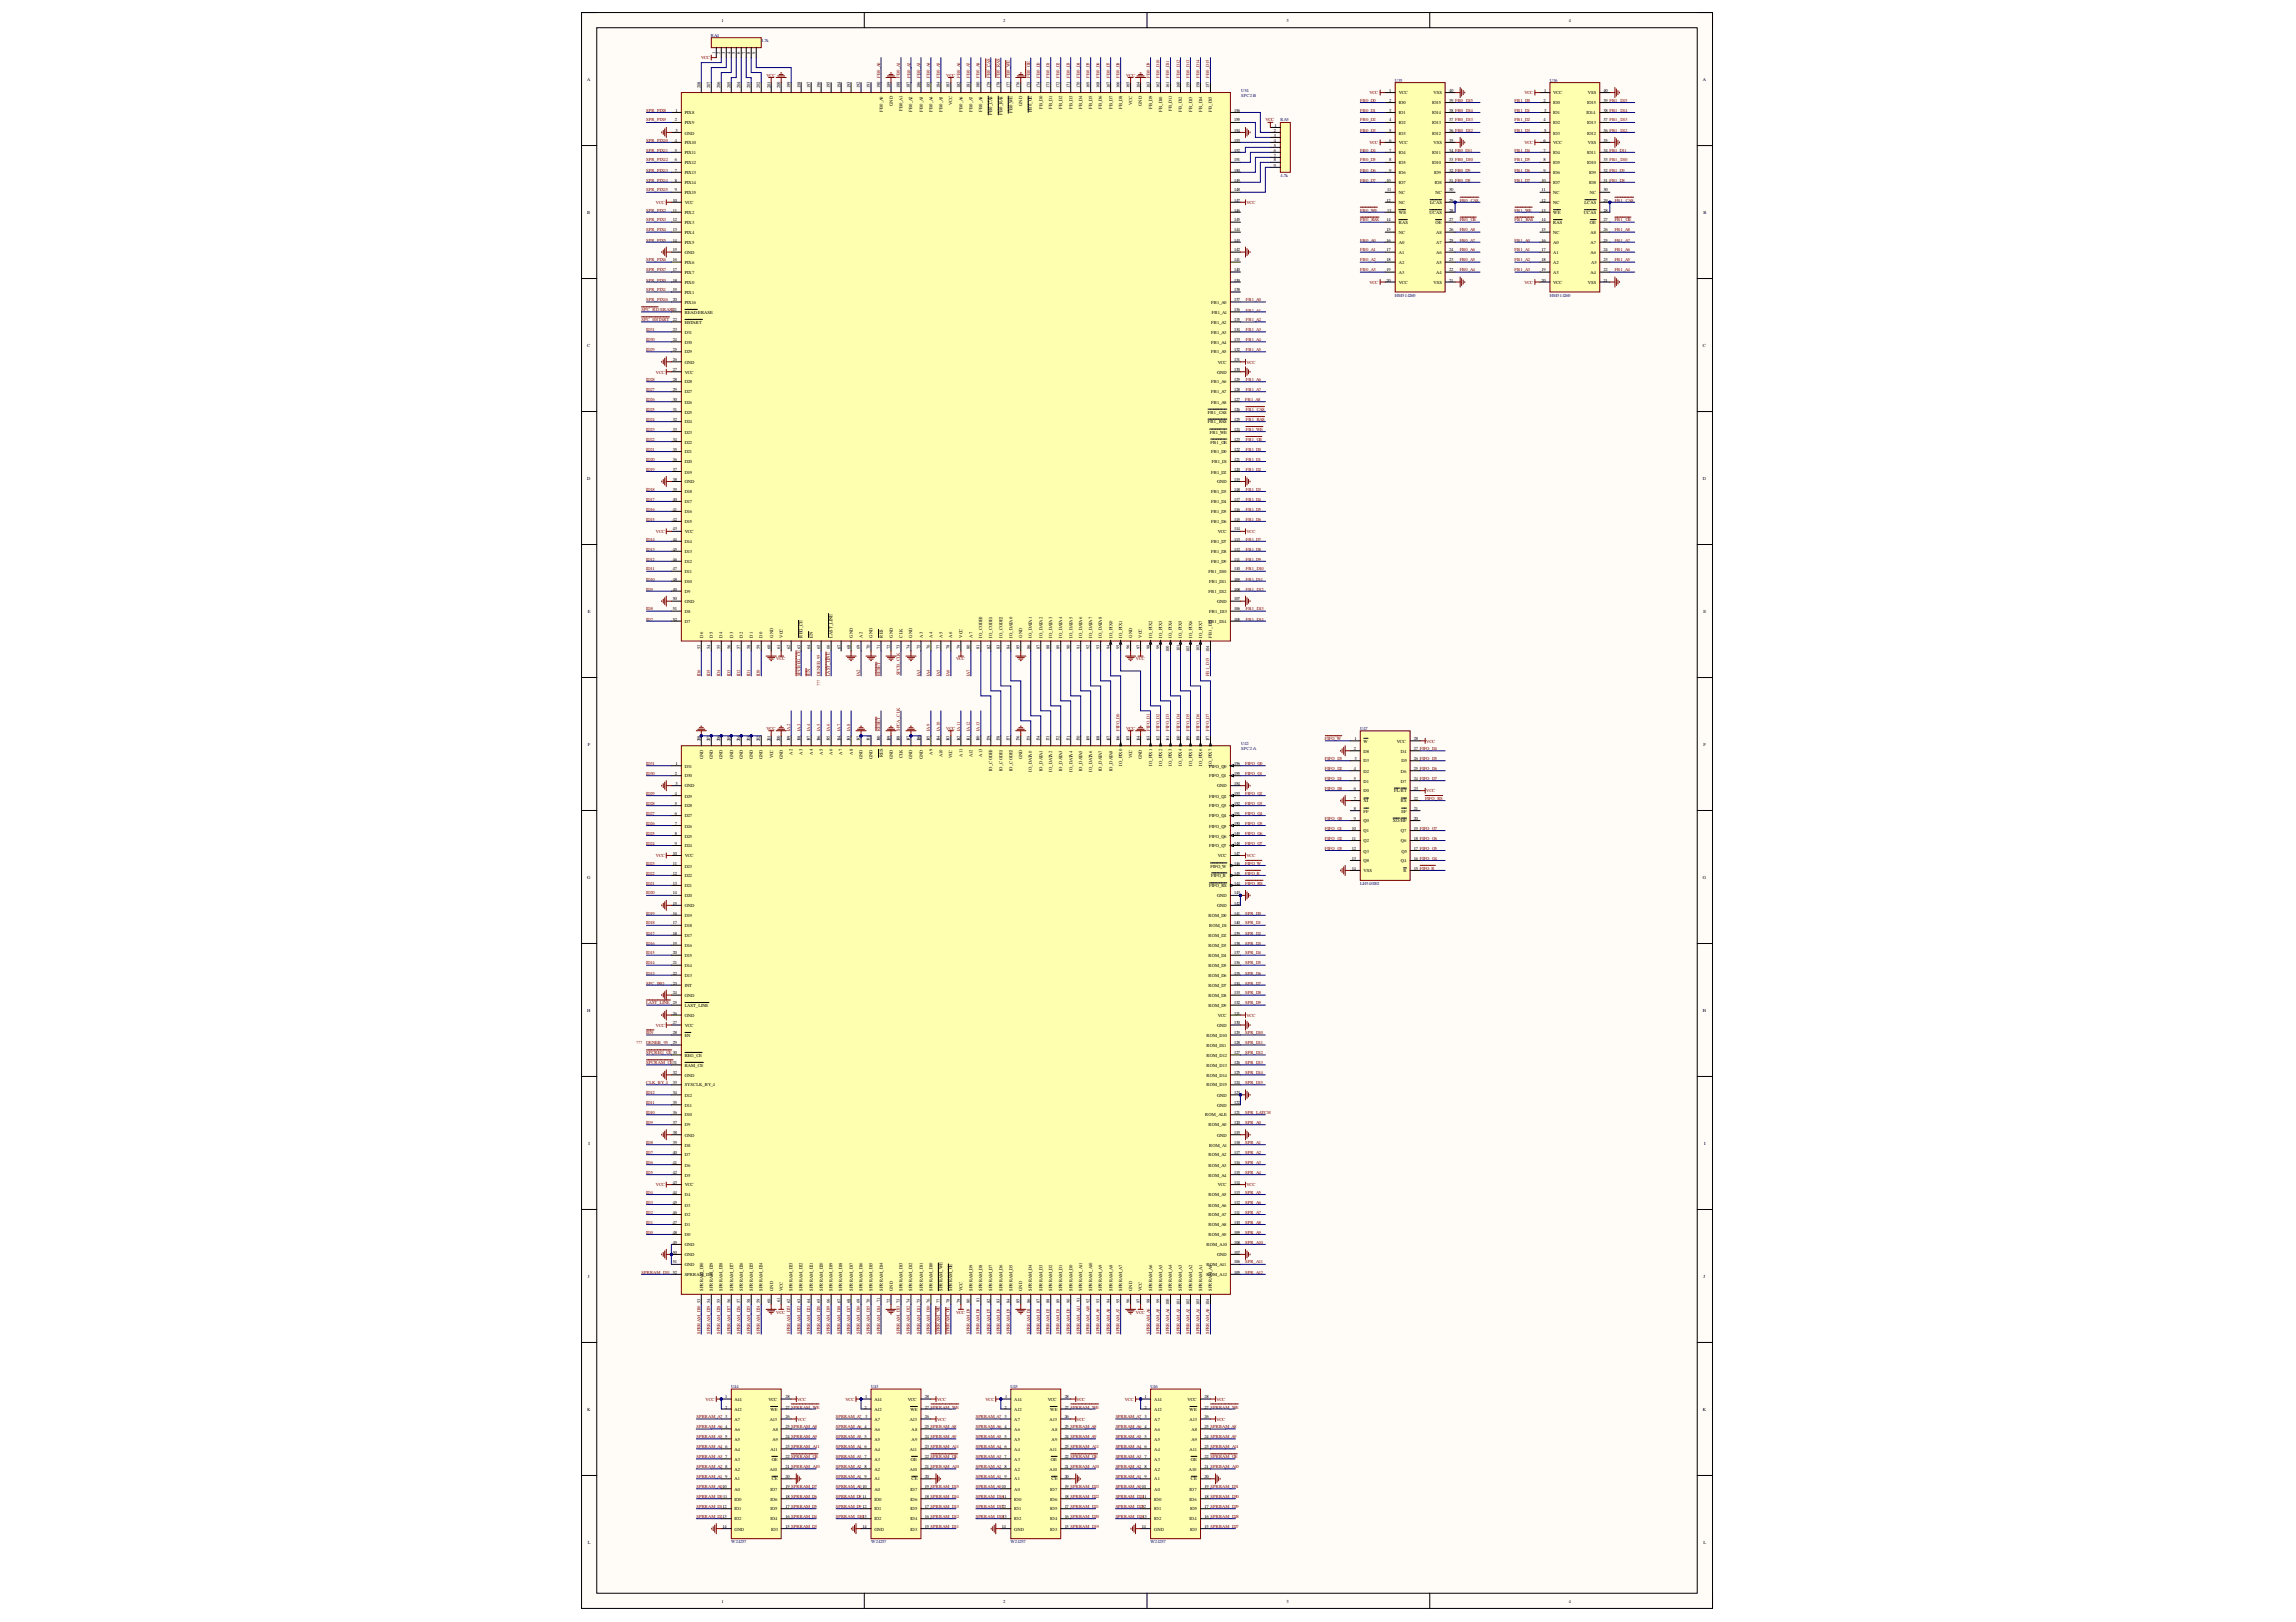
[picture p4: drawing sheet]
<svg xmlns="http://www.w3.org/2000/svg" width="297mm" height="210mm" viewBox="0 0 297 210" stroke-linecap="round" stroke-linejoin="round" font-family="sans-serif">
<defs><g id="words">
<g font-size=".6" fill="#000080">
<text x="92" y="4.8">RA4</text>
<text x="98.5" y="5.4">4.7k</text>
<text x="160.6" y="11.9">U34</text>
<text x="180.5" y="10.6">U35</text>
<text x="200.5" y="10.6">U36</text>
<text x="160.6" y="12.5">SPC2-B</text>
<text x="165.7" y="15.7">RA5</text>
<text x="165.7" y="22.9">4.7k</text>
<text x="180.5" y="38.4">HM514260</text>
<text x="200.5" y="38.4">HM514260</text>
<text x="176" y="94.5">U47</text>
<text x="160.6" y="96.5">U42</text>
<text x="160.6" y="97.1">SPC2-A</text>
<text x="176" y="114.5">LH540202</text>
<text x="94.6" y="179.7">U44</text>
<text x="112.7" y="179.7">U43</text>
<text x="130.7" y="179.7">U45</text>
<text x="148.8" y="179.7">U46</text>
<text x="94.6" y="199.7">W24257</text>
<text x="112.7" y="199.7">W24257</text>
<text x="130.7" y="199.7">W24257</text>
<text x="148.8" y="199.7">W24257</text>
</g>
<g font-size=".6">
<text x="93.3" y="2.9">1</text>
<text x="129.8" y="2.9">2</text>
<text x="166.4" y="2.9">3</text>
<text x="203" y="2.9">4</text>
<text x="76" y="10.5">A</text>
<text x="90.6" y="11.4" transform="rotate(-90 90.6 11.4)">208</text>
<text x="91.9" y="11.4" transform="rotate(-90 91.9 11.4)">207</text>
<text x="92.6" y="6.9" transform="rotate(-90 92.6 6.9)">1</text>
<text x="93.2" y="11.4" transform="rotate(-90 93.2 11.4)">206</text>
<text x="93.2" y="6.9" transform="rotate(-90 93.2 6.9)">2</text>
<text x="93.8" y="6.9" transform="rotate(-90 93.8 6.9)">3</text>
<text x="94.5" y="11.4" transform="rotate(-90 94.5 11.4)">205</text>
<text x="94.5" y="6.9" transform="rotate(-90 94.5 6.9)">4</text>
<text x="95.1" y="6.9" transform="rotate(-90 95.1 6.9)">5</text>
<text x="95.8" y="11.4" transform="rotate(-90 95.8 11.4)">204</text>
<text x="95.8" y="6.9" transform="rotate(-90 95.8 6.9)">6</text>
<text x="96.5" y="6.9" transform="rotate(-90 96.5 6.9)">7</text>
<text x="97" y="11.4" transform="rotate(-90 97 11.4)">203</text>
<text x="97" y="6.9" transform="rotate(-90 97 6.9)">8</text>
<text x="97.7" y="6.9" transform="rotate(-90 97.7 6.9)">9</text>
<text x="98.3" y="11.4" transform="rotate(-90 98.3 11.4)">202</text>
<text x="99.7" y="11.4" transform="rotate(-90 99.7 11.4)">201</text>
<text x="100.9" y="11.4" transform="rotate(-90 100.9 11.4)">200</text>
<text x="102.2" y="11.4" transform="rotate(-90 102.2 11.4)">199</text>
<text x="103.6" y="11.4" transform="rotate(-90 103.6 11.4)">198</text>
<text x="104.8" y="11.4" transform="rotate(-90 104.8 11.4)">197</text>
<text x="106.1" y="11.4" transform="rotate(-90 106.1 11.4)">196</text>
<text x="107.4" y="11.4" transform="rotate(-90 107.4 11.4)">195</text>
<text x="108.7" y="11.4" transform="rotate(-90 108.7 11.4)">194</text>
<text x="110" y="11.4" transform="rotate(-90 110 11.4)">193</text>
<text x="111.3" y="11.4" transform="rotate(-90 111.3 11.4)">192</text>
<text x="112.5" y="11.4" transform="rotate(-90 112.5 11.4)">191</text>
<text x="113.9" y="11.4" transform="rotate(-90 113.9 11.4)">190</text>
<text x="115.1" y="11.4" transform="rotate(-90 115.1 11.4)">189</text>
<text x="116.4" y="11.4" transform="rotate(-90 116.4 11.4)">188</text>
<text x="117.7" y="11.4" transform="rotate(-90 117.7 11.4)">187</text>
<text x="119" y="11.4" transform="rotate(-90 119 11.4)">186</text>
<text x="120.3" y="11.4" transform="rotate(-90 120.3 11.4)">185</text>
<text x="121.6" y="11.4" transform="rotate(-90 121.6 11.4)">184</text>
<text x="122.8" y="11.4" transform="rotate(-90 122.8 11.4)">183</text>
<text x="124.2" y="11.4" transform="rotate(-90 124.2 11.4)">182</text>
<text x="125.5" y="11.4" transform="rotate(-90 125.5 11.4)">181</text>
<text x="126.7" y="11.4" transform="rotate(-90 126.7 11.4)">180</text>
<text x="128.1" y="11.4" transform="rotate(-90 128.1 11.4)">179</text>
<text x="129.4" y="11.4" transform="rotate(-90 129.4 11.4)">178</text>
<text x="130.6" y="11.4" transform="rotate(-90 130.6 11.4)">177</text>
<text x="131.9" y="11.4" transform="rotate(-90 131.9 11.4)">176</text>
<text x="133.3" y="11.4" transform="rotate(-90 133.3 11.4)">175</text>
<text x="134.5" y="11.4" transform="rotate(-90 134.5 11.4)">174</text>
<text x="135.8" y="11.4" transform="rotate(-90 135.8 11.4)">173</text>
<text x="137.1" y="11.4" transform="rotate(-90 137.1 11.4)">172</text>
<text x="138.4" y="11.4" transform="rotate(-90 138.4 11.4)">171</text>
<text x="139.7" y="11.4" transform="rotate(-90 139.7 11.4)">170</text>
<text x="141" y="11.4" transform="rotate(-90 141 11.4)">169</text>
<text x="142.2" y="11.4" transform="rotate(-90 142.2 11.4)">168</text>
<text x="143.6" y="11.4" transform="rotate(-90 143.6 11.4)">167</text>
<text x="144.8" y="11.4" transform="rotate(-90 144.8 11.4)">166</text>
<text x="146.1" y="11.4" transform="rotate(-90 146.1 11.4)">165</text>
<text x="147.5" y="11.4" transform="rotate(-90 147.5 11.4)">164</text>
<text x="148.7" y="11.4" transform="rotate(-90 148.7 11.4)">163</text>
<text x="150" y="11.4" transform="rotate(-90 150 11.4)">162</text>
<text x="151.3" y="11.4" transform="rotate(-90 151.3 11.4)">161</text>
<text x="152.6" y="11.4" transform="rotate(-90 152.6 11.4)">160</text>
<text x="153.9" y="11.4" transform="rotate(-90 153.9 11.4)">159</text>
<text x="155.2" y="11.4" transform="rotate(-90 155.2 11.4)">158</text>
<text x="156.4" y="11.4" transform="rotate(-90 156.4 11.4)">157</text>
<text x="179.7" y="11.9">1</text>
<text x="187.5" y="11.9">40</text>
<text x="199.8" y="11.9">1</text>
<text x="207.5" y="11.9">40</text>
<text x="220.3" y="10.5">A</text>
<text x="87.3" y="15.7">2</text>
<text x="87.4" y="14.5">1</text>
<text x="87.4" y="17.1">3</text>
<text x="88.6" y="14.8">PIX8</text>
<text x="88.6" y="16.1">PIX9</text>
<text x="88.6" y="17.4">GND</text>
<text x="114.2" y="14.5" transform="rotate(-90 114.2 14.5)">FB0_A0</text>
<text x="115.5" y="13.7" transform="rotate(-90 115.5 13.7)">GND</text>
<text x="116.8" y="14.4" transform="rotate(-90 116.8 14.4)">FB0_A1</text>
<text x="118" y="14.5" transform="rotate(-90 118 14.5)">FB0_A2</text>
<text x="119.4" y="14.5" transform="rotate(-90 119.4 14.5)">FB0_A3</text>
<text x="120.6" y="14.5" transform="rotate(-90 120.6 14.5)">FB0_A4</text>
<text x="121.9" y="14.5" transform="rotate(-90 121.9 14.5)">FB0_A5</text>
<text x="123.2" y="13.6" transform="rotate(-90 123.2 13.6)">VCC</text>
<text x="124.5" y="14.5" transform="rotate(-90 124.5 14.5)">FB0_A6</text>
<text x="125.8" y="14.5" transform="rotate(-90 125.8 14.5)">FB0_A7</text>
<text x="127.1" y="14.5" transform="rotate(-90 127.1 14.5)">FB0_A8</text>
<text x="128.3" y="14.9" transform="rotate(-90 128.3 14.9)">FB0_CAS</text>
<text x="129.7" y="14.9" transform="rotate(-90 129.7 14.9)">FB0_RAS</text>
<text x="131" y="14.6" transform="rotate(-90 131 14.6)">FB0_WE</text>
<text x="132.2" y="13.7" transform="rotate(-90 132.2 13.7)">GND</text>
<text x="133.5" y="14.5" transform="rotate(-90 133.5 14.5)">FB0_OE</text>
<text x="134.9" y="14.1" transform="rotate(-90 134.9 14.1)">FB_D0</text>
<text x="136.1" y="14.1" transform="rotate(-90 136.1 14.1)">FB_D1</text>
<text x="137.4" y="14.1" transform="rotate(-90 137.4 14.1)">FB_D2</text>
<text x="138.8" y="14.1" transform="rotate(-90 138.8 14.1)">FB_D3</text>
<text x="140" y="14.1" transform="rotate(-90 140 14.1)">FB_D4</text>
<text x="141.3" y="14.1" transform="rotate(-90 141.3 14.1)">FB_D5</text>
<text x="142.6" y="14.1" transform="rotate(-90 142.6 14.1)">FB_D6</text>
<text x="143.9" y="14.1" transform="rotate(-90 143.9 14.1)">FB_D7</text>
<text x="145.2" y="14.1" transform="rotate(-90 145.2 14.1)">FB_D8</text>
<text x="146.5" y="13.6" transform="rotate(-90 146.5 13.6)">VCC</text>
<text x="147.7" y="13.7" transform="rotate(-90 147.7 13.7)">GND</text>
<text x="149.1" y="14.1" transform="rotate(-90 149.1 14.1)">FB_D9</text>
<text x="150.3" y="14.5" transform="rotate(-90 150.3 14.5)">FB_D10</text>
<text x="151.6" y="14.4" transform="rotate(-90 151.6 14.4)">FB_D11</text>
<text x="152.9" y="14.5" transform="rotate(-90 152.9 14.5)">FB_D12</text>
<text x="154.2" y="14.5" transform="rotate(-90 154.2 14.5)">FB_D13</text>
<text x="155.5" y="14.5" transform="rotate(-90 155.5 14.5)">FB_D14</text>
<text x="156.8" y="14.5" transform="rotate(-90 156.8 14.5)">FB_D15</text>
<text x="159.7" y="17.1">154</text>
<text x="159.7" y="15.7">155</text>
<text x="159.7" y="14.5">156</text>
<text x="164.8" y="17.1">2</text>
<text x="164.8" y="17.7">3</text>
<text x="164.9" y="16.4">1</text>
<text x="179.7" y="13.2">2</text>
<text x="179.7" y="14.5">3</text>
<text x="179.7" y="15.7">4</text>
<text x="179.7" y="17.1">5</text>
<text x="181" y="12.2">VCC</text>
<text x="181" y="13.5">IO0</text>
<text x="181" y="14.8">IO1</text>
<text x="181" y="16.1">IO2</text>
<text x="181" y="17.4">IO3</text>
<text x="185.3" y="17.4">IO12</text>
<text x="185.3" y="16.1">IO13</text>
<text x="185.3" y="14.8">IO14</text>
<text x="185.3" y="13.5">IO15</text>
<text x="185.5" y="12.2">VSS</text>
<text x="187.5" y="17.1">36 FB0_D12</text>
<text x="187.5" y="15.7">37 FB0_D13</text>
<text x="187.5" y="14.5">38 FB0_D14</text>
<text x="187.5" y="13.2">39 FB0_D15</text>
<text x="199.7" y="13.2">2</text>
<text x="199.7" y="15.7">4</text>
<text x="199.8" y="14.5">3</text>
<text x="199.8" y="17.1">5</text>
<text x="200.9" y="12.2">VCC</text>
<text x="200.9" y="13.5">IO0</text>
<text x="200.9" y="14.8">IO1</text>
<text x="200.9" y="16.1">IO2</text>
<text x="200.9" y="17.4">IO3</text>
<text x="205.3" y="14.8">IO14</text>
<text x="205.3" y="17.4">IO12</text>
<text x="205.3" y="16.1">IO13</text>
<text x="205.3" y="13.5">IO15</text>
<text x="205.4" y="12.2">VSS</text>
<text x="207.5" y="17.1">36 FB1_D12</text>
<text x="207.5" y="15.7">37 FB1_D13</text>
<text x="207.5" y="14.5">38 FB1_D14</text>
<text x="207.5" y="13.2">39 FB1_D15</text>
<text x="87.3" y="18.3">4</text>
<text x="87.3" y="19.6">5</text>
<text x="87.3" y="20.9">6</text>
<text x="87.3" y="22.2">7</text>
<text x="87.3" y="23.5">8</text>
<text x="88.6" y="18.7">PIX10</text>
<text x="88.6" y="19.9">PIX11</text>
<text x="88.6" y="21.2">PIX12</text>
<text x="88.6" y="22.6">PIX13</text>
<text x="88.6" y="23.8">PIX14</text>
<text x="159.7" y="23.5">149</text>
<text x="159.7" y="22.2">150</text>
<text x="159.7" y="20.9">151</text>
<text x="159.7" y="19.6">152</text>
<text x="159.7" y="18.3">153</text>
<text x="164.8" y="18.3">4</text>
<text x="164.8" y="19">5</text>
<text x="164.8" y="19.6">6</text>
<text x="164.8" y="20.3">7</text>
<text x="164.8" y="20.9">8</text>
<text x="164.8" y="21.6">9</text>
<text x="179.4" y="23.5">10</text>
<text x="179.7" y="18.3">6</text>
<text x="179.7" y="19.6">7</text>
<text x="179.7" y="20.9">8</text>
<text x="179.7" y="22.2">9</text>
<text x="181" y="18.7">VCC</text>
<text x="181" y="19.9">IO4</text>
<text x="181" y="21.2">IO5</text>
<text x="181" y="22.6">IO6</text>
<text x="181" y="23.8">IO7</text>
<text x="185.3" y="21.2">IO10</text>
<text x="185.3" y="19.9">IO11</text>
<text x="185.5" y="18.7">VSS</text>
<text x="185.5" y="22.6">IO9</text>
<text x="185.6" y="23.8">IO8</text>
<text x="187.5" y="23.5">31 FB0_D8</text>
<text x="187.5" y="22.2">32 FB0_D9</text>
<text x="187.5" y="20.9">33 FB0_D10</text>
<text x="187.5" y="19.6">34 FB0_D11</text>
<text x="187.5" y="18.3">35</text>
<text x="199.4" y="23.5">10</text>
<text x="199.7" y="18.3">6</text>
<text x="199.7" y="19.6">7</text>
<text x="199.7" y="20.9">8</text>
<text x="199.7" y="22.2">9</text>
<text x="200.9" y="18.7">VCC</text>
<text x="200.9" y="19.9">IO4</text>
<text x="200.9" y="21.2">IO5</text>
<text x="200.9" y="22.6">IO6</text>
<text x="200.9" y="23.8">IO7</text>
<text x="205.3" y="21.2">IO10</text>
<text x="205.3" y="19.9">IO11</text>
<text x="205.4" y="18.7">VSS</text>
<text x="205.6" y="23.8">IO8</text>
<text x="205.6" y="22.6">IO9</text>
<text x="207.5" y="23.5">31 FB1_D8</text>
<text x="207.5" y="22.2">32 FB1_D9</text>
<text x="207.5" y="20.9">33 FB1_D10</text>
<text x="207.5" y="19.6">34 FB1_D11</text>
<text x="207.5" y="18.3">35</text>
<text x="76" y="27.6">B</text>
<text x="87.1" y="26.1">10</text>
<text x="87.1" y="27.4">11</text>
<text x="87.1" y="28.7">12</text>
<text x="87.1" y="29.9">13</text>
<text x="87.3" y="24.8">9</text>
<text x="88.6" y="25.1">PIX15</text>
<text x="88.6" y="26.4">VCC</text>
<text x="88.6" y="27.7">PIX2</text>
<text x="88.6" y="29">PIX3</text>
<text x="159.7" y="29.9">144</text>
<text x="159.7" y="28.7">145</text>
<text x="159.7" y="27.4">146</text>
<text x="159.7" y="26.1">147</text>
<text x="159.7" y="24.8">148</text>
<text x="179.4" y="26.1">12</text>
<text x="179.4" y="28.7">14</text>
<text x="179.4" y="29.9">15</text>
<text x="179.5" y="24.8">11</text>
<text x="179.5" y="27.4">13</text>
<text x="181" y="25.1">NC</text>
<text x="181" y="26.4">NC</text>
<text x="181" y="27.7">WE</text>
<text x="181" y="29">RAS</text>
<text x="184.9" y="27.7">UCAS</text>
<text x="185" y="26.4">LCAS</text>
<text x="185.7" y="29">OE</text>
<text x="185.7" y="25.1">NC</text>
<text x="187.5" y="29.9">26</text>
<text x="187.5" y="28.7">27</text>
<text x="187.5" y="27.4">28</text>
<text x="187.5" y="26.1">29</text>
<text x="187.5" y="24.8">30</text>
<text x="199.4" y="24.8">11</text>
<text x="199.4" y="26.1">12</text>
<text x="199.4" y="27.4">13</text>
<text x="199.4" y="28.7">14</text>
<text x="199.4" y="29.9">15</text>
<text x="200.9" y="25.1">NC</text>
<text x="200.9" y="26.4">NC</text>
<text x="200.9" y="27.7">WE</text>
<text x="200.9" y="29">RAS</text>
<text x="204.9" y="27.7">UCAS</text>
<text x="205" y="26.4">LCAS</text>
<text x="205.7" y="29">OE</text>
<text x="205.7" y="25.1">NC</text>
<text x="207.5" y="29.9">26</text>
<text x="207.5" y="28.7">27</text>
<text x="207.5" y="27.4">28</text>
<text x="207.5" y="26.1">29</text>
<text x="207.5" y="24.8">30</text>
<text x="220.4" y="27.6">B</text>
<text x="87.1" y="31.3">14</text>
<text x="87.1" y="32.5">15</text>
<text x="87.1" y="33.8">16</text>
<text x="87.1" y="35.1">17</text>
<text x="88.6" y="30.3">PIX4</text>
<text x="88.6" y="31.5">PIX5</text>
<text x="88.6" y="32.9">GND</text>
<text x="88.6" y="34.2">PIX6</text>
<text x="88.6" y="35.4">PIX7</text>
<text x="159.7" y="35.1">140</text>
<text x="159.7" y="33.8">141</text>
<text x="159.7" y="32.5">142</text>
<text x="159.7" y="31.3">143</text>
<text x="179.4" y="31.3">16</text>
<text x="179.4" y="32.5">17</text>
<text x="179.4" y="33.8">18</text>
<text x="179.4" y="35.1">19</text>
<text x="181" y="30.3">NC</text>
<text x="181" y="31.5">A0</text>
<text x="181" y="32.9">A1</text>
<text x="181" y="34.2">A2</text>
<text x="181" y="35.4">A3</text>
<text x="185.8" y="35.4">A4</text>
<text x="185.8" y="34.2">A5</text>
<text x="185.8" y="32.9">A6</text>
<text x="185.8" y="31.5">A7</text>
<text x="185.8" y="30.3">A8</text>
<text x="187.5" y="35.1">22</text>
<text x="187.5" y="33.8">23</text>
<text x="187.5" y="32.5">24</text>
<text x="187.5" y="31.3">25</text>
<text x="199.4" y="31.3">16</text>
<text x="199.4" y="32.5">17</text>
<text x="199.4" y="33.8">18</text>
<text x="199.4" y="35.1">19</text>
<text x="200.9" y="30.3">NC</text>
<text x="200.9" y="31.5">A0</text>
<text x="200.9" y="32.9">A1</text>
<text x="200.9" y="34.2">A2</text>
<text x="200.9" y="35.4">A3</text>
<text x="205.8" y="35.4">A4</text>
<text x="205.8" y="32.9">A6</text>
<text x="205.8" y="31.5">A7</text>
<text x="205.8" y="30.3">A8</text>
<text x="205.8" y="34.2">A5</text>
<text x="207.5" y="35.1">22</text>
<text x="207.5" y="33.8">23</text>
<text x="207.5" y="32.5">24</text>
<text x="207.5" y="31.3">25</text>
<text x="87.1" y="36.4">18</text>
<text x="87.1" y="37.7">19</text>
<text x="87.1" y="39">20</text>
<text x="87.1" y="41.6">22</text>
<text x="88.6" y="36.8">PIX0</text>
<text x="88.6" y="38">PIX1</text>
<text x="88.6" y="39.3">PIX16</text>
<text x="88.6" y="40.6">READ/ERASE</text>
<text x="88.6" y="41.9">HSTART</text>
<text x="156.7" y="41.9">FB1_A2</text>
<text x="156.7" y="39.3">FB1_A0</text>
<text x="156.8" y="40.6">FB1_A1</text>
<text x="159.7" y="41.6">135</text>
<text x="159.7" y="40.2">136</text>
<text x="159.7" y="39">137</text>
<text x="159.7" y="37.7">138</text>
<text x="159.7" y="36.4">139</text>
<text x="179.4" y="36.4">20</text>
<text x="181" y="36.8">VCC</text>
<text x="185.5" y="36.8">VSS</text>
<text x="187.5" y="36.4">21</text>
<text x="199.4" y="36.4">20</text>
<text x="200.9" y="36.8">VCC</text>
<text x="205.4" y="36.8">VSS</text>
<text x="207.5" y="36.4">21</text>
<text x="76" y="44.9">C</text>
<text x="87.1" y="42.9">23</text>
<text x="87.1" y="44.1">24</text>
<text x="87.1" y="45.5">25</text>
<text x="87.1" y="46.7">26</text>
<text x="88.6" y="43.2">D31</text>
<text x="88.6" y="44.5">D30</text>
<text x="88.6" y="45.7">D29</text>
<text x="88.6" y="47.1">GND</text>
<text x="156.7" y="45.7">FB1_A5</text>
<text x="156.7" y="44.5">FB1_A4</text>
<text x="156.7" y="43.2">FB1_A3</text>
<text x="157.5" y="47.1">VCC</text>
<text x="159.7" y="46.7">131</text>
<text x="159.7" y="45.5">132</text>
<text x="159.7" y="44.1">133</text>
<text x="159.7" y="42.9">134</text>
<text x="220.3" y="44.9">C</text>
<text x="87.1" y="48">27</text>
<text x="87.1" y="49.3">28</text>
<text x="87.1" y="50.6">29</text>
<text x="87.1" y="51.9">30</text>
<text x="87.1" y="53.2">31</text>
<text x="88.6" y="48.4">VCC</text>
<text x="88.6" y="49.6">D28</text>
<text x="88.6" y="50.9">D27</text>
<text x="88.6" y="52.2">D26</text>
<text x="88.6" y="53.5">D25</text>
<text x="156.3" y="53.5">FB1_CAS</text>
<text x="156.7" y="52.2">FB1_A8</text>
<text x="156.7" y="50.9">FB1_A7</text>
<text x="156.7" y="49.6">FB1_A6</text>
<text x="157.5" y="48.4">GND</text>
<text x="159.7" y="53.2">126</text>
<text x="159.7" y="51.9">127</text>
<text x="159.7" y="50.6">128</text>
<text x="159.7" y="49.3">129</text>
<text x="159.7" y="48">130</text>
<text x="87.1" y="54.4">32</text>
<text x="87.1" y="55.8">33</text>
<text x="87.1" y="57.1">34</text>
<text x="87.1" y="58.3">35</text>
<text x="87.1" y="59.6">36</text>
<text x="88.6" y="54.8">D24</text>
<text x="88.6" y="56.1">D23</text>
<text x="88.6" y="57.4">D22</text>
<text x="88.6" y="58.7">D21</text>
<text x="88.6" y="59.9">D20</text>
<text x="156.3" y="54.8">FB1_RAS</text>
<text x="156.5" y="56.1">FB1_WE</text>
<text x="156.6" y="57.4">FB1_OE</text>
<text x="156.7" y="58.7">FB1_D0</text>
<text x="156.8" y="59.9">FB1_D1</text>
<text x="159.7" y="59.6">121</text>
<text x="159.7" y="58.3">122</text>
<text x="159.7" y="57.1">123</text>
<text x="159.7" y="55.8">124</text>
<text x="159.7" y="54.4">125</text>
<text x="76" y="62.1">D</text>
<text x="87.1" y="61">37</text>
<text x="87.1" y="62.2">38</text>
<text x="87.1" y="63.5">39</text>
<text x="87.1" y="64.8">40</text>
<text x="88.6" y="61.3">D19</text>
<text x="88.6" y="62.6">GND</text>
<text x="88.6" y="63.8">D18</text>
<text x="88.6" y="65.1">D17</text>
<text x="156.7" y="65.1">FB1_D4</text>
<text x="156.7" y="63.8">FB1_D3</text>
<text x="156.7" y="61.3">FB1_D2</text>
<text x="157.5" y="62.6">GND</text>
<text x="159.7" y="64.8">117</text>
<text x="159.7" y="63.5">118</text>
<text x="159.7" y="62.2">119</text>
<text x="159.7" y="61">120</text>
<text x="220.3" y="62.1">D</text>
<text x="87.1" y="66.1">41</text>
<text x="87.1" y="67.4">42</text>
<text x="87.1" y="68.6">43</text>
<text x="87.1" y="70">44</text>
<text x="87.1" y="71.3">45</text>
<text x="88.6" y="66.4">D16</text>
<text x="88.6" y="67.7">D15</text>
<text x="88.6" y="69">VCC</text>
<text x="88.6" y="70.3">D14</text>
<text x="88.6" y="71.6">D13</text>
<text x="156.7" y="71.6">FB1_D8</text>
<text x="156.7" y="70.3">FB1_D7</text>
<text x="156.7" y="67.7">FB1_D6</text>
<text x="156.7" y="66.4">FB1_D5</text>
<text x="157.5" y="69">VCC</text>
<text x="159.7" y="71.3">112</text>
<text x="159.7" y="70">113</text>
<text x="159.7" y="68.6">114</text>
<text x="159.7" y="67.4">115</text>
<text x="159.7" y="66.1">116</text>
<text x="87.1" y="72.5">46</text>
<text x="87.1" y="73.8">47</text>
<text x="87.1" y="75.2">48</text>
<text x="87.1" y="76.4">49</text>
<text x="87.1" y="77.7">50</text>
<text x="88.6" y="72.9">D12</text>
<text x="88.6" y="74.1">D11</text>
<text x="88.6" y="75.5">D10</text>
<text x="88.6" y="76.8">D9</text>
<text x="156.4" y="76.8">FB1_D12</text>
<text x="156.4" y="74.1">FB1_D10</text>
<text x="156.4" y="75.5">FB1_D11</text>
<text x="156.7" y="72.9">FB1_D9</text>
<text x="159.7" y="77.7">107</text>
<text x="159.7" y="76.4">108</text>
<text x="159.7" y="75.2">109</text>
<text x="159.7" y="73.8">110</text>
<text x="159.7" y="72.5">111</text>
<text x="76.1" y="79.3">E</text>
<text x="87.1" y="79">51</text>
<text x="87.1" y="80.3">52</text>
<text x="88.6" y="78">GND</text>
<text x="88.6" y="79.3">D8</text>
<text x="88.6" y="80.7">D7</text>
<text x="91" y="82.5" transform="rotate(-90 91 82.5)">D6</text>
<text x="92.2" y="82.5" transform="rotate(-90 92.2 82.5)">D5</text>
<text x="93.5" y="82.5" transform="rotate(-90 93.5 82.5)">D4</text>
<text x="94.8" y="82.5" transform="rotate(-90 94.8 82.5)">D3</text>
<text x="96.1" y="82.5" transform="rotate(-90 96.1 82.5)">D2</text>
<text x="97.4" y="82.5" transform="rotate(-90 97.4 82.5)">D1</text>
<text x="98.7" y="82.5" transform="rotate(-90 98.7 82.5)">D0</text>
<text x="100" y="82.5" transform="rotate(-90 100 82.5)">GND</text>
<text x="101.3" y="82.5" transform="rotate(-90 101.3 82.5)">VCC</text>
<text x="103.8" y="82.5" transform="rotate(-90 103.8 82.5)">REG_CE</text>
<text x="105.2" y="82.5" transform="rotate(-90 105.2 82.5)">EN</text>
<text x="107.7" y="82.5" transform="rotate(-90 107.7 82.5)">LAST_LINE</text>
<text x="110.3" y="82.5" transform="rotate(-90 110.3 82.5)">GND</text>
<text x="111.6" y="82.5" transform="rotate(-90 111.6 82.5)">A2</text>
<text x="112.9" y="82.5" transform="rotate(-90 112.9 82.5)">GND</text>
<text x="114.2" y="82.5" transform="rotate(-90 114.2 82.5)">RES</text>
<text x="115.5" y="82.5" transform="rotate(-90 115.5 82.5)">GND</text>
<text x="116.8" y="82.5" transform="rotate(-90 116.8 82.5)">CLK</text>
<text x="118" y="82.5" transform="rotate(-90 118 82.5)">GND</text>
<text x="119.4" y="82.5" transform="rotate(-90 119.4 82.5)">A3</text>
<text x="120.6" y="82.5" transform="rotate(-90 120.6 82.5)">A4</text>
<text x="121.9" y="82.5" transform="rotate(-90 121.9 82.5)">A5</text>
<text x="123.2" y="82.5" transform="rotate(-90 123.2 82.5)">A6</text>
<text x="124.5" y="82.5" transform="rotate(-90 124.5 82.5)">VCC</text>
<text x="125.8" y="82.5" transform="rotate(-90 125.8 82.5)">A7</text>
<text x="127.1" y="82.5" transform="rotate(-90 127.1 82.5)">IO_CODE0</text>
<text x="128.3" y="82.5" transform="rotate(-90 128.3 82.5)">IO_CODE1</text>
<text x="129.7" y="82.5" transform="rotate(-90 129.7 82.5)">IO_CODE2</text>
<text x="131" y="82.5" transform="rotate(-90 131 82.5)">IO_DATA0</text>
<text x="132.2" y="82.5" transform="rotate(-90 132.2 82.5)">GND</text>
<text x="133.5" y="82.5" transform="rotate(-90 133.5 82.5)">IO_DATA1</text>
<text x="134.9" y="82.5" transform="rotate(-90 134.9 82.5)">IO_DATA2</text>
<text x="136.1" y="82.5" transform="rotate(-90 136.1 82.5)">IO_DATA3</text>
<text x="137.4" y="82.5" transform="rotate(-90 137.4 82.5)">IO_DATA4</text>
<text x="138.8" y="82.5" transform="rotate(-90 138.8 82.5)">IO_DATA5</text>
<text x="140" y="82.5" transform="rotate(-90 140 82.5)">IO_DATA6</text>
<text x="141.3" y="82.5" transform="rotate(-90 141.3 82.5)">IO_DATA7</text>
<text x="142.6" y="82.5" transform="rotate(-90 142.6 82.5)">IO_DATA8</text>
<text x="143.9" y="82.5" transform="rotate(-90 143.9 82.5)">IO_PIX0</text>
<text x="145.2" y="82.5" transform="rotate(-90 145.2 82.5)">IO_PIX1</text>
<text x="146.5" y="82.5" transform="rotate(-90 146.5 82.5)">GND</text>
<text x="147.7" y="82.5" transform="rotate(-90 147.7 82.5)">VCC</text>
<text x="149.1" y="82.5" transform="rotate(-90 149.1 82.5)">IO_PIX2</text>
<text x="150.3" y="82.5" transform="rotate(-90 150.3 82.5)">IO_PIX3</text>
<text x="151.6" y="82.5" transform="rotate(-90 151.6 82.5)">IO_PIX4</text>
<text x="152.9" y="82.5" transform="rotate(-90 152.9 82.5)">IO_PIX5</text>
<text x="154.2" y="82.5" transform="rotate(-90 154.2 82.5)">IO_PIX6</text>
<text x="155.5" y="82.5" transform="rotate(-90 155.5 82.5)">IO_PIX7</text>
<text x="156.4" y="80.7">FB1_D14</text>
<text x="156.4" y="79.3">FB1_D13</text>
<text x="156.8" y="82.5" transform="rotate(-90 156.8 82.5)">FB1_D15</text>
<text x="157.5" y="78">GND</text>
<text x="159.7" y="80.3">105</text>
<text x="159.7" y="79">106</text>
<text x="220.4" y="79.3">E</text>
<text x="90.6" y="84" transform="rotate(-90 90.6 84)">53</text>
<text x="91.9" y="84" transform="rotate(-90 91.9 84)">54</text>
<text x="93.2" y="84" transform="rotate(-90 93.2 84)">55</text>
<text x="94.5" y="84" transform="rotate(-90 94.5 84)">56</text>
<text x="95.8" y="84" transform="rotate(-90 95.8 84)">57</text>
<text x="97" y="84" transform="rotate(-90 97 84)">58</text>
<text x="98.3" y="84" transform="rotate(-90 98.3 84)">59</text>
<text x="99.7" y="84" transform="rotate(-90 99.7 84)">60</text>
<text x="100.9" y="84" transform="rotate(-90 100.9 84)">61</text>
<text x="102.2" y="84" transform="rotate(-90 102.2 84)">62</text>
<text x="104.8" y="84" transform="rotate(-90 104.8 84)">64</text>
<text x="106.1" y="84" transform="rotate(-90 106.1 84)">65</text>
<text x="108.7" y="84" transform="rotate(-90 108.7 84)">67</text>
<text x="110" y="84" transform="rotate(-90 110 84)">68</text>
<text x="111.3" y="84" transform="rotate(-90 111.3 84)">69</text>
<text x="112.5" y="84" transform="rotate(-90 112.5 84)">70</text>
<text x="113.9" y="84" transform="rotate(-90 113.9 84)">71</text>
<text x="115.1" y="84" transform="rotate(-90 115.1 84)">72</text>
<text x="116.4" y="84" transform="rotate(-90 116.4 84)">73</text>
<text x="117.7" y="84" transform="rotate(-90 117.7 84)">74</text>
<text x="119" y="84" transform="rotate(-90 119 84)">75</text>
<text x="120.3" y="84" transform="rotate(-90 120.3 84)">76</text>
<text x="121.6" y="84" transform="rotate(-90 121.6 84)">77</text>
<text x="122.8" y="84" transform="rotate(-90 122.8 84)">78</text>
<text x="124.2" y="84" transform="rotate(-90 124.2 84)">79</text>
<text x="125.5" y="84" transform="rotate(-90 125.5 84)">80</text>
<text x="126.7" y="84" transform="rotate(-90 126.7 84)">81</text>
<text x="128.1" y="84" transform="rotate(-90 128.1 84)">82</text>
<text x="129.4" y="84" transform="rotate(-90 129.4 84)">83</text>
<text x="130.6" y="84" transform="rotate(-90 130.6 84)">84</text>
<text x="131.9" y="84" transform="rotate(-90 131.9 84)">85</text>
<text x="133.3" y="84" transform="rotate(-90 133.3 84)">86</text>
<text x="134.5" y="84" transform="rotate(-90 134.5 84)">87</text>
<text x="135.8" y="84" transform="rotate(-90 135.8 84)">88</text>
<text x="137.1" y="84" transform="rotate(-90 137.1 84)">89</text>
<text x="138.4" y="84" transform="rotate(-90 138.4 84)">90</text>
<text x="139.7" y="84" transform="rotate(-90 139.7 84)">91</text>
<text x="141" y="84" transform="rotate(-90 141 84)">92</text>
<text x="142.2" y="84" transform="rotate(-90 142.2 84)">93</text>
<text x="143.6" y="84" transform="rotate(-90 143.6 84)">94</text>
<text x="144.8" y="84" transform="rotate(-90 144.8 84)">95</text>
<text x="146.1" y="84" transform="rotate(-90 146.1 84)">96</text>
<text x="147.5" y="84" transform="rotate(-90 147.5 84)">97</text>
<text x="148.7" y="84" transform="rotate(-90 148.7 84)">98</text>
<text x="150" y="84" transform="rotate(-90 150 84)">99</text>
<text x="151.3" y="84.4" transform="rotate(-90 151.3 84.4)">100</text>
<text x="152.6" y="84.3" transform="rotate(-90 152.6 84.3)">101</text>
<text x="153.9" y="84.4" transform="rotate(-90 153.9 84.4)">102</text>
<text x="155.2" y="84.3" transform="rotate(-90 155.2 84.3)">103</text>
<text x="156.4" y="84.4" transform="rotate(-90 156.4 84.4)">104</text>
<text x="90.6" y="96" transform="rotate(-90 90.6 96)">208</text>
<text x="91.9" y="96" transform="rotate(-90 91.9 96)">207</text>
<text x="93.2" y="96" transform="rotate(-90 93.2 96)">206</text>
<text x="94.5" y="96" transform="rotate(-90 94.5 96)">205</text>
<text x="95.8" y="96" transform="rotate(-90 95.8 96)">204</text>
<text x="97" y="96" transform="rotate(-90 97 96)">203</text>
<text x="98.3" y="96" transform="rotate(-90 98.3 96)">202</text>
<text x="99.7" y="96" transform="rotate(-90 99.7 96)">201</text>
<text x="100.9" y="96" transform="rotate(-90 100.9 96)">200</text>
<text x="102.2" y="96" transform="rotate(-90 102.2 96)">199</text>
<text x="103.6" y="96" transform="rotate(-90 103.6 96)">198</text>
<text x="104.8" y="96" transform="rotate(-90 104.8 96)">197</text>
<text x="106.1" y="96" transform="rotate(-90 106.1 96)">196</text>
<text x="107.4" y="96" transform="rotate(-90 107.4 96)">195</text>
<text x="108.7" y="96" transform="rotate(-90 108.7 96)">194</text>
<text x="110" y="96" transform="rotate(-90 110 96)">193</text>
<text x="111.3" y="96" transform="rotate(-90 111.3 96)">192</text>
<text x="112.5" y="96" transform="rotate(-90 112.5 96)">191</text>
<text x="113.9" y="96" transform="rotate(-90 113.9 96)">190</text>
<text x="115.1" y="96" transform="rotate(-90 115.1 96)">189</text>
<text x="116.4" y="96" transform="rotate(-90 116.4 96)">188</text>
<text x="117.7" y="96" transform="rotate(-90 117.7 96)">187</text>
<text x="119" y="96" transform="rotate(-90 119 96)">186</text>
<text x="120.3" y="96" transform="rotate(-90 120.3 96)">185</text>
<text x="121.6" y="96" transform="rotate(-90 121.6 96)">184</text>
<text x="122.8" y="96" transform="rotate(-90 122.8 96)">183</text>
<text x="124.2" y="96" transform="rotate(-90 124.2 96)">182</text>
<text x="125.5" y="96" transform="rotate(-90 125.5 96)">181</text>
<text x="126.7" y="96" transform="rotate(-90 126.7 96)">180</text>
<text x="128.1" y="96" transform="rotate(-90 128.1 96)">179</text>
<text x="129.4" y="96" transform="rotate(-90 129.4 96)">178</text>
<text x="130.6" y="96" transform="rotate(-90 130.6 96)">177</text>
<text x="131.9" y="96" transform="rotate(-90 131.9 96)">176</text>
<text x="133.3" y="96" transform="rotate(-90 133.3 96)">175</text>
<text x="134.5" y="96" transform="rotate(-90 134.5 96)">174</text>
<text x="135.8" y="96" transform="rotate(-90 135.8 96)">173</text>
<text x="137.1" y="96" transform="rotate(-90 137.1 96)">172</text>
<text x="138.4" y="96" transform="rotate(-90 138.4 96)">171</text>
<text x="139.7" y="96" transform="rotate(-90 139.7 96)">170</text>
<text x="141" y="96" transform="rotate(-90 141 96)">169</text>
<text x="142.2" y="96" transform="rotate(-90 142.2 96)">168</text>
<text x="143.6" y="96" transform="rotate(-90 143.6 96)">167</text>
<text x="144.8" y="96" transform="rotate(-90 144.8 96)">166</text>
<text x="146.1" y="96" transform="rotate(-90 146.1 96)">165</text>
<text x="147.5" y="96" transform="rotate(-90 147.5 96)">164</text>
<text x="148.7" y="96" transform="rotate(-90 148.7 96)">163</text>
<text x="150" y="96" transform="rotate(-90 150 96)">162</text>
<text x="151.3" y="96" transform="rotate(-90 151.3 96)">161</text>
<text x="152.6" y="96" transform="rotate(-90 152.6 96)">160</text>
<text x="153.9" y="96" transform="rotate(-90 153.9 96)">159</text>
<text x="155.2" y="96" transform="rotate(-90 155.2 96)">158</text>
<text x="156.4" y="96" transform="rotate(-90 156.4 96)">157</text>
<text x="175.2" y="95.8">1</text>
<text x="182.9" y="95.8">28</text>
<text x="76.1" y="96.5">F</text>
<text x="87.3" y="100.3">2</text>
<text x="87.4" y="99">1</text>
<text x="87.4" y="101.6">3</text>
<text x="88.6" y="99.3">D31</text>
<text x="88.6" y="100.6">D30</text>
<text x="88.6" y="101.9">GND</text>
<text x="91" y="98.2" transform="rotate(-90 91 98.2)">GND</text>
<text x="92.2" y="98.2" transform="rotate(-90 92.2 98.2)">GND</text>
<text x="93.5" y="98.2" transform="rotate(-90 93.5 98.2)">GND</text>
<text x="94.8" y="98.2" transform="rotate(-90 94.8 98.2)">GND</text>
<text x="96.1" y="98.2" transform="rotate(-90 96.1 98.2)">GND</text>
<text x="97.4" y="98.2" transform="rotate(-90 97.4 98.2)">GND</text>
<text x="98.7" y="98.2" transform="rotate(-90 98.7 98.2)">GND</text>
<text x="100" y="98.2" transform="rotate(-90 100 98.2)">VCC</text>
<text x="101.3" y="98.2" transform="rotate(-90 101.3 98.2)">GND</text>
<text x="102.5" y="97.6" transform="rotate(-90 102.5 97.6)">A2</text>
<text x="103.8" y="97.6" transform="rotate(-90 103.8 97.6)">A3</text>
<text x="105.2" y="97.6" transform="rotate(-90 105.2 97.6)">A4</text>
<text x="106.4" y="97.6" transform="rotate(-90 106.4 97.6)">A5</text>
<text x="107.7" y="97.6" transform="rotate(-90 107.7 97.6)">A6</text>
<text x="109" y="97.6" transform="rotate(-90 109 97.6)">A7</text>
<text x="110.3" y="97.6" transform="rotate(-90 110.3 97.6)">A8</text>
<text x="111.6" y="98.2" transform="rotate(-90 111.6 98.2)">GND</text>
<text x="112.9" y="98.2" transform="rotate(-90 112.9 98.2)">GND</text>
<text x="114.2" y="98" transform="rotate(-90 114.2 98)">RES</text>
<text x="115.5" y="98.2" transform="rotate(-90 115.5 98.2)">GND</text>
<text x="116.8" y="98.2" transform="rotate(-90 116.8 98.2)">CLK</text>
<text x="118" y="98.2" transform="rotate(-90 118 98.2)">GND</text>
<text x="119.4" y="98.2" transform="rotate(-90 119.4 98.2)">GND</text>
<text x="120.6" y="97.6" transform="rotate(-90 120.6 97.6)">A9</text>
<text x="121.9" y="98" transform="rotate(-90 121.9 98)">A10</text>
<text x="123.2" y="98.2" transform="rotate(-90 123.2 98.2)">VCC</text>
<text x="124.5" y="97.9" transform="rotate(-90 124.5 97.9)">A11</text>
<text x="125.8" y="98" transform="rotate(-90 125.8 98)">A12</text>
<text x="127.1" y="97.9" transform="rotate(-90 127.1 97.9)">A13</text>
<text x="128.3" y="99.8" transform="rotate(-90 128.3 99.8)">IO_CODE0</text>
<text x="129.7" y="99.8" transform="rotate(-90 129.7 99.8)">IO_CODE1</text>
<text x="131" y="99.8" transform="rotate(-90 131 99.8)">IO_CODE2</text>
<text x="132.2" y="98.2" transform="rotate(-90 132.2 98.2)">GND</text>
<text x="133.5" y="99.8" transform="rotate(-90 133.5 99.8)">IO_DATA0</text>
<text x="134.9" y="99.8" transform="rotate(-90 134.9 99.8)">IO_DATA1</text>
<text x="136.1" y="99.8" transform="rotate(-90 136.1 99.8)">IO_DATA2</text>
<text x="137.4" y="99.8" transform="rotate(-90 137.4 99.8)">IO_DATA3</text>
<text x="138.8" y="99.8" transform="rotate(-90 138.8 99.8)">IO_DATA4</text>
<text x="140" y="99.8" transform="rotate(-90 140 99.8)">IO_DATA5</text>
<text x="141.3" y="99.8" transform="rotate(-90 141.3 99.8)">IO_DATA6</text>
<text x="142.6" y="99.8" transform="rotate(-90 142.6 99.8)">IO_DATA7</text>
<text x="143.9" y="99.8" transform="rotate(-90 143.9 99.8)">IO_DATA8</text>
<text x="145.2" y="99.1" transform="rotate(-90 145.2 99.1)">IO_PIX0</text>
<text x="146.5" y="98.2" transform="rotate(-90 146.5 98.2)">VCC</text>
<text x="147.7" y="98.2" transform="rotate(-90 147.7 98.2)">GND</text>
<text x="149.1" y="99.1" transform="rotate(-90 149.1 99.1)">IO_PIX1</text>
<text x="150.3" y="99.1" transform="rotate(-90 150.3 99.1)">IO_PIX2</text>
<text x="151.6" y="99.1" transform="rotate(-90 151.6 99.1)">IO_PIX3</text>
<text x="152.9" y="99.1" transform="rotate(-90 152.9 99.1)">IO_PIX4</text>
<text x="154.2" y="99.1" transform="rotate(-90 154.2 99.1)">IO_PIX5</text>
<text x="155.5" y="99.1" transform="rotate(-90 155.5 99.1)">IO_PIX6</text>
<text x="156.4" y="100.6">FIFO_Q1</text>
<text x="156.4" y="99.3">FIFO_Q0</text>
<text x="156.8" y="99.1" transform="rotate(-90 156.8 99.1)">IO_PIX7</text>
<text x="157.5" y="101.9">GND</text>
<text x="159.7" y="101.6">154</text>
<text x="159.7" y="100.3">155</text>
<text x="159.7" y="99">156</text>
<text x="175.1" y="97.1">2</text>
<text x="175.1" y="99.7">4</text>
<text x="175.1" y="100.9">5</text>
<text x="175.2" y="98.3">3</text>
<text x="176.4" y="96.1">W</text>
<text x="176.4" y="97.4">D8</text>
<text x="176.4" y="98.7">D3</text>
<text x="176.4" y="100">D2</text>
<text x="176.4" y="101.3">D1</text>
<text x="180.7" y="96.1">VCC</text>
<text x="181.2" y="101.3">D7</text>
<text x="181.2" y="100">D6</text>
<text x="181.2" y="97.4">D4</text>
<text x="181.3" y="98.7">D5</text>
<text x="182.9" y="100.9">24 FIFO_D7</text>
<text x="182.9" y="99.7">25 FIFO_D6</text>
<text x="182.9" y="98.3">26 FIFO_D5</text>
<text x="182.9" y="97.1">27 FIFO_D4</text>
<text x="220.4" y="96.5">F</text>
<text x="87.3" y="102.9">4</text>
<text x="87.3" y="104.2">5</text>
<text x="87.3" y="105.4">6</text>
<text x="87.3" y="106.8">7</text>
<text x="88.6" y="103.2">D29</text>
<text x="88.6" y="104.5">D28</text>
<text x="88.6" y="105.8">D27</text>
<text x="88.6" y="107.1">D26</text>
<text x="156.4" y="107.1">FIFO_Q5</text>
<text x="156.4" y="105.8">FIFO_Q4</text>
<text x="156.4" y="104.5">FIFO_Q3</text>
<text x="156.4" y="103.2">FIFO_Q2</text>
<text x="159.7" y="106.8">150</text>
<text x="159.7" y="105.4">151</text>
<text x="159.7" y="104.2">152</text>
<text x="159.7" y="102.9">153</text>
<text x="174.9" y="107.4">10</text>
<text x="175.1" y="102.2">6</text>
<text x="175.1" y="103.5">7</text>
<text x="175.1" y="104.8">8</text>
<text x="175.1" y="106.1">9</text>
<text x="176.4" y="102.5">D0</text>
<text x="176.4" y="103.8">XI</text>
<text x="176.4" y="105.2">FF</text>
<text x="176.4" y="106.4">Q0</text>
<text x="176.4" y="107.7">Q1</text>
<text x="180.2" y="106.4">XO/HF</text>
<text x="180.4" y="102.5">FL/RT</text>
<text x="181.2" y="107.7">Q7</text>
<text x="181.2" y="103.8">RS</text>
<text x="181.3" y="105.2">EF</text>
<text x="182.9" y="107.4">19 FIFO_Q7</text>
<text x="182.9" y="106.1">20</text>
<text x="182.9" y="104.8">21</text>
<text x="182.9" y="103.5">22</text>
<text x="182.9" y="102.2">23</text>
<text x="76" y="113.7">G</text>
<text x="87.1" y="110.6">10</text>
<text x="87.1" y="111.9">11</text>
<text x="87.1" y="113.2">12</text>
<text x="87.3" y="108">8</text>
<text x="87.3" y="109.3">9</text>
<text x="88.6" y="108.4">D25</text>
<text x="88.6" y="109.7">D24</text>
<text x="88.6" y="110.9">VCC</text>
<text x="88.6" y="112.3">D23</text>
<text x="88.6" y="113.5">D22</text>
<text x="156.4" y="109.7">FIFO_Q7</text>
<text x="156.4" y="108.4">FIFO_Q6</text>
<text x="156.6" y="112.3">FIFO_W</text>
<text x="156.7" y="113.5">FIFO_R</text>
<text x="157.5" y="110.9">VCC</text>
<text x="159.7" y="113.2">145</text>
<text x="159.7" y="111.9">146</text>
<text x="159.7" y="110.6">147</text>
<text x="159.7" y="109.3">148</text>
<text x="159.7" y="108">149</text>
<text x="174.9" y="108.7">11</text>
<text x="174.9" y="110">12</text>
<text x="174.9" y="111.3">13</text>
<text x="174.9" y="112.5">14</text>
<text x="176.4" y="109">Q2</text>
<text x="176.4" y="110.3">Q3</text>
<text x="176.4" y="111.6">Q8</text>
<text x="176.4" y="112.9">VSS</text>
<text x="181.2" y="111.6">Q4</text>
<text x="181.2" y="109">Q6</text>
<text x="181.3" y="110.3">Q5</text>
<text x="181.6" y="112.9">R</text>
<text x="182.9" y="112.5">15 FIFO_R</text>
<text x="182.9" y="111.3">16 FIFO_Q4</text>
<text x="182.9" y="110">17 FIFO_Q5</text>
<text x="182.9" y="108.7">18 FIFO_Q6</text>
<text x="220.3" y="113.7">G</text>
<text x="87.1" y="114.5">13</text>
<text x="87.1" y="115.7">14</text>
<text x="87.1" y="117.1">15</text>
<text x="87.1" y="118.4">16</text>
<text x="87.1" y="119.6">17</text>
<text x="88.6" y="114.8">D21</text>
<text x="88.6" y="116.1">D20</text>
<text x="88.6" y="117.4">GND</text>
<text x="88.6" y="118.7">D19</text>
<text x="88.6" y="120">D18</text>
<text x="156.4" y="118.7">ROM_D0</text>
<text x="156.4" y="120">ROM_D1</text>
<text x="156.4" y="114.8">FIFO_RS</text>
<text x="157.5" y="117.4">GND</text>
<text x="157.5" y="116.1">GND</text>
<text x="159.7" y="119.6">140</text>
<text x="159.7" y="118.4">141</text>
<text x="159.7" y="117.1">142</text>
<text x="159.7" y="115.7">143</text>
<text x="159.7" y="114.5">144</text>
<text x="87.1" y="121">18</text>
<text x="87.1" y="122.2">19</text>
<text x="87.1" y="123.5">20</text>
<text x="87.1" y="124.8">21</text>
<text x="88.6" y="121.2">D17</text>
<text x="88.6" y="122.6">D16</text>
<text x="88.6" y="123.9">D15</text>
<text x="88.6" y="125.1">D14</text>
<text x="156.4" y="125.1">ROM_D5</text>
<text x="156.4" y="123.9">ROM_D4</text>
<text x="156.4" y="122.6">ROM_D3</text>
<text x="156.4" y="121.2">ROM_D2</text>
<text x="159.7" y="124.8">136</text>
<text x="159.7" y="123.5">137</text>
<text x="159.7" y="122.2">138</text>
<text x="159.7" y="121">139</text>
<text x="76" y="131">H</text>
<text x="87.1" y="126.1">22</text>
<text x="87.1" y="127.4">23</text>
<text x="87.1" y="128.7">24</text>
<text x="87.1" y="131.3">26</text>
<text x="88.6" y="126.4">D13</text>
<text x="88.6" y="127.7">INT</text>
<text x="88.6" y="129">GND</text>
<text x="88.6" y="130.3">LAST_LINE</text>
<text x="88.6" y="131.6">GND</text>
<text x="156.4" y="130.3">ROM_D9</text>
<text x="156.4" y="129">ROM_D8</text>
<text x="156.4" y="127.7">ROM_D7</text>
<text x="156.4" y="126.4">ROM_D6</text>
<text x="157.5" y="131.6">VCC</text>
<text x="159.7" y="131.3">131</text>
<text x="159.7" y="129.9">132</text>
<text x="159.7" y="128.7">133</text>
<text x="159.7" y="127.4">134</text>
<text x="159.7" y="126.1">135</text>
<text x="220.3" y="131">H</text>
<text x="87.1" y="132.6">27</text>
<text x="87.1" y="133.8">28</text>
<text x="87.1" y="135.1">29</text>
<text x="88.6" y="132.9">VCC</text>
<text x="88.6" y="134.2">EN</text>
<text x="88.6" y="136.8">REG_CE</text>
<text x="156.1" y="136.8">ROM_D12</text>
<text x="156.1" y="135.4">ROM_D11</text>
<text x="156.1" y="134.2">ROM_D10</text>
<text x="157.5" y="132.9">GND</text>
<text x="159.7" y="137.7">126</text>
<text x="159.7" y="136.5">127</text>
<text x="159.7" y="135.1">128</text>
<text x="159.7" y="133.8">129</text>
<text x="159.7" y="132.6">130</text>
<text x="87.1" y="139">32</text>
<text x="87.1" y="140.3">33</text>
<text x="87.1" y="141.6">34</text>
<text x="87.1" y="142.9">35</text>
<text x="88.6" y="138.1">RAM_CE</text>
<text x="88.6" y="139.3">GND</text>
<text x="88.6" y="140.6">SYSCLK_BY_4</text>
<text x="88.6" y="141.9">D12</text>
<text x="88.6" y="143.2">D11</text>
<text x="156.1" y="140.6">ROM_D15</text>
<text x="156.1" y="139.3">ROM_D14</text>
<text x="156.1" y="138.1">ROM_D13</text>
<text x="157.5" y="143.2">GND</text>
<text x="157.5" y="141.9">GND</text>
<text x="159.7" y="142.9">122</text>
<text x="159.7" y="141.6">123</text>
<text x="159.7" y="140.3">124</text>
<text x="159.7" y="139">125</text>
<text x="76.1" y="148.1">I</text>
<text x="87.1" y="144.1">36</text>
<text x="87.1" y="145.5">37</text>
<text x="87.1" y="146.8">38</text>
<text x="87.1" y="148">39</text>
<text x="87.1" y="149.3">40</text>
<text x="88.6" y="144.5">D10</text>
<text x="88.6" y="145.8">D9</text>
<text x="88.6" y="147.1">GND</text>
<text x="88.6" y="148.4">D8</text>
<text x="88.6" y="149.6">D7</text>
<text x="155.9" y="144.5">ROM_ALE</text>
<text x="156.4" y="149.6">ROM_A2</text>
<text x="156.4" y="145.8">ROM_A0</text>
<text x="156.4" y="148.4">ROM_A1</text>
<text x="157.5" y="147.1">GND</text>
<text x="159.7" y="149.3">117</text>
<text x="159.7" y="148">118</text>
<text x="159.7" y="146.8">119</text>
<text x="159.7" y="145.5">120</text>
<text x="159.7" y="144.1">121</text>
<text x="220.5" y="148.1">I</text>
<text x="87.1" y="150.7">41</text>
<text x="87.1" y="151.9">42</text>
<text x="87.1" y="153.2">43</text>
<text x="87.1" y="154.5">44</text>
<text x="87.1" y="155.8">45</text>
<text x="88.6" y="151">D6</text>
<text x="88.6" y="152.3">D5</text>
<text x="88.6" y="153.5">VCC</text>
<text x="88.6" y="154.8">D4</text>
<text x="156.4" y="154.8">ROM_A5</text>
<text x="156.4" y="152.3">ROM_A4</text>
<text x="156.4" y="151">ROM_A3</text>
<text x="157.5" y="153.5">VCC</text>
<text x="159.7" y="155.8">112</text>
<text x="159.7" y="154.5">113</text>
<text x="159.7" y="153.2">114</text>
<text x="159.7" y="151.9">115</text>
<text x="159.7" y="150.7">116</text>
<text x="87.1" y="157.1">46</text>
<text x="87.1" y="158.3">47</text>
<text x="87.1" y="159.7">48</text>
<text x="87.1" y="161">49</text>
<text x="88.6" y="156.2">D3</text>
<text x="88.6" y="157.4">D2</text>
<text x="88.6" y="158.7">D1</text>
<text x="88.6" y="160">D0</text>
<text x="88.6" y="161.3">GND</text>
<text x="156.1" y="161.3">ROM_A10</text>
<text x="156.4" y="160">ROM_A9</text>
<text x="156.4" y="158.7">ROM_A8</text>
<text x="156.4" y="157.4">ROM_A7</text>
<text x="156.4" y="156.2">ROM_A6</text>
<text x="159.7" y="161">108</text>
<text x="159.7" y="159.7">109</text>
<text x="159.7" y="158.3">110</text>
<text x="159.7" y="157.1">111</text>
<text x="76.1" y="165.4">J</text>
<text x="87.1" y="162.2">50</text>
<text x="87.1" y="163.5">51</text>
<text x="87.1" y="164.9">52</text>
<text x="88.6" y="162.6">GND</text>
<text x="88.6" y="163.8">GND</text>
<text x="88.6" y="165.1">SPRRAM_D31</text>
<text x="91" y="167.1" transform="rotate(-90 91 167.1)">SPRRAM_D30</text>
<text x="92.2" y="167.1" transform="rotate(-90 92.2 167.1)">SPRRAM_D29</text>
<text x="93.5" y="167.1" transform="rotate(-90 93.5 167.1)">SPRRAM_D28</text>
<text x="94.8" y="167.1" transform="rotate(-90 94.8 167.1)">SPRRAM_D27</text>
<text x="96.1" y="167.1" transform="rotate(-90 96.1 167.1)">SPRRAM_D26</text>
<text x="97.4" y="167.1" transform="rotate(-90 97.4 167.1)">SPRRAM_D25</text>
<text x="98.7" y="167.1" transform="rotate(-90 98.7 167.1)">SPRRAM_D24</text>
<text x="100" y="167.1" transform="rotate(-90 100 167.1)">GND</text>
<text x="101.3" y="167.1" transform="rotate(-90 101.3 167.1)">VCC</text>
<text x="102.5" y="167.1" transform="rotate(-90 102.5 167.1)">SPRRAM_D23</text>
<text x="103.8" y="167.1" transform="rotate(-90 103.8 167.1)">SPRRAM_D22</text>
<text x="105.2" y="167.1" transform="rotate(-90 105.2 167.1)">SPRRAM_D21</text>
<text x="106.4" y="167.1" transform="rotate(-90 106.4 167.1)">SPRRAM_D20</text>
<text x="107.7" y="167.1" transform="rotate(-90 107.7 167.1)">SPRRAM_D19</text>
<text x="109" y="167.1" transform="rotate(-90 109 167.1)">SPRRAM_D18</text>
<text x="110.3" y="167.1" transform="rotate(-90 110.3 167.1)">SPRRAM_D17</text>
<text x="111.6" y="167.1" transform="rotate(-90 111.6 167.1)">SPRRAM_D16</text>
<text x="112.9" y="167.1" transform="rotate(-90 112.9 167.1)">SPRRAM_D15</text>
<text x="114.2" y="167.1" transform="rotate(-90 114.2 167.1)">SPRRAM_D14</text>
<text x="115.5" y="167.1" transform="rotate(-90 115.5 167.1)">GND</text>
<text x="116.8" y="167.1" transform="rotate(-90 116.8 167.1)">SPRRAM_D13</text>
<text x="118" y="167.1" transform="rotate(-90 118 167.1)">SPRRAM_D12</text>
<text x="119.4" y="167.1" transform="rotate(-90 119.4 167.1)">SPRRAM_D11</text>
<text x="120.6" y="167.1" transform="rotate(-90 120.6 167.1)">SPRRAM_D10</text>
<text x="121.9" y="167.1" transform="rotate(-90 121.9 167.1)">SPRRAM_WE</text>
<text x="123.2" y="167.1" transform="rotate(-90 123.2 167.1)">SPRRAM_OE</text>
<text x="124.5" y="167.1" transform="rotate(-90 124.5 167.1)">VCC</text>
<text x="125.8" y="167.1" transform="rotate(-90 125.8 167.1)">SPRRAM_D9</text>
<text x="127.1" y="167.1" transform="rotate(-90 127.1 167.1)">SPRRAM_D8</text>
<text x="128.3" y="167.1" transform="rotate(-90 128.3 167.1)">SPRRAM_D7</text>
<text x="129.7" y="167.1" transform="rotate(-90 129.7 167.1)">SPRRAM_D6</text>
<text x="131" y="167.1" transform="rotate(-90 131 167.1)">SPRRAM_D5</text>
<text x="132.2" y="167.1" transform="rotate(-90 132.2 167.1)">GND</text>
<text x="133.5" y="167.1" transform="rotate(-90 133.5 167.1)">SPRRAM_D4</text>
<text x="134.9" y="167.1" transform="rotate(-90 134.9 167.1)">SPRRAM_D3</text>
<text x="136.1" y="167.1" transform="rotate(-90 136.1 167.1)">SPRRAM_D2</text>
<text x="137.4" y="167.1" transform="rotate(-90 137.4 167.1)">SPRRAM_D1</text>
<text x="138.8" y="167.1" transform="rotate(-90 138.8 167.1)">SPRRAM_D0</text>
<text x="140" y="167.1" transform="rotate(-90 140 167.1)">SPRRAM_A11</text>
<text x="141.3" y="167.1" transform="rotate(-90 141.3 167.1)">SPRRAM_A10</text>
<text x="142.6" y="167.1" transform="rotate(-90 142.6 167.1)">SPRRAM_A9</text>
<text x="143.9" y="167.1" transform="rotate(-90 143.9 167.1)">SPRRAM_A8</text>
<text x="145.2" y="167.1" transform="rotate(-90 145.2 167.1)">SPRRAM_A7</text>
<text x="146.5" y="167.1" transform="rotate(-90 146.5 167.1)">GND</text>
<text x="147.7" y="167.1" transform="rotate(-90 147.7 167.1)">VCC</text>
<text x="149.1" y="167.1" transform="rotate(-90 149.1 167.1)">SPRRAM_A6</text>
<text x="150.3" y="167.1" transform="rotate(-90 150.3 167.1)">SPRRAM_A5</text>
<text x="151.6" y="167.1" transform="rotate(-90 151.6 167.1)">SPRRAM_A4</text>
<text x="152.9" y="167.1" transform="rotate(-90 152.9 167.1)">SPRRAM_A3</text>
<text x="154.2" y="167.1" transform="rotate(-90 154.2 167.1)">SPRRAM_A2</text>
<text x="155.5" y="167.1" transform="rotate(-90 155.5 167.1)">SPRRAM_A1</text>
<text x="156.1" y="165.1">ROM_A12</text>
<text x="156.1" y="163.8">ROM_A11</text>
<text x="156.8" y="167.1" transform="rotate(-90 156.8 167.1)">SPRRAM_A0</text>
<text x="157.5" y="162.6">GND</text>
<text x="159.7" y="164.9">105</text>
<text x="159.7" y="163.5">106</text>
<text x="159.7" y="162.2">107</text>
<text x="220.4" y="165.4">J</text>
<text x="90.6" y="168.6" transform="rotate(-90 90.6 168.6)">53</text>
<text x="91.9" y="168.6" transform="rotate(-90 91.9 168.6)">54</text>
<text x="93.2" y="168.6" transform="rotate(-90 93.2 168.6)">55</text>
<text x="94.5" y="168.6" transform="rotate(-90 94.5 168.6)">56</text>
<text x="95.8" y="168.6" transform="rotate(-90 95.8 168.6)">57</text>
<text x="97" y="168.6" transform="rotate(-90 97 168.6)">58</text>
<text x="98.3" y="168.6" transform="rotate(-90 98.3 168.6)">59</text>
<text x="99.7" y="168.6" transform="rotate(-90 99.7 168.6)">60</text>
<text x="100.9" y="168.5" transform="rotate(-90 100.9 168.5)">61</text>
<text x="102.2" y="168.6" transform="rotate(-90 102.2 168.6)">62</text>
<text x="103.6" y="168.6" transform="rotate(-90 103.6 168.6)">63</text>
<text x="104.8" y="168.6" transform="rotate(-90 104.8 168.6)">64</text>
<text x="106.1" y="168.6" transform="rotate(-90 106.1 168.6)">65</text>
<text x="107.4" y="168.6" transform="rotate(-90 107.4 168.6)">66</text>
<text x="108.7" y="168.6" transform="rotate(-90 108.7 168.6)">67</text>
<text x="110" y="168.6" transform="rotate(-90 110 168.6)">68</text>
<text x="111.3" y="168.6" transform="rotate(-90 111.3 168.6)">69</text>
<text x="112.5" y="168.6" transform="rotate(-90 112.5 168.6)">70</text>
<text x="113.9" y="168.5" transform="rotate(-90 113.9 168.5)">71</text>
<text x="115.1" y="168.6" transform="rotate(-90 115.1 168.6)">72</text>
<text x="116.4" y="168.6" transform="rotate(-90 116.4 168.6)">73</text>
<text x="117.7" y="168.6" transform="rotate(-90 117.7 168.6)">74</text>
<text x="119" y="168.6" transform="rotate(-90 119 168.6)">75</text>
<text x="120.3" y="168.6" transform="rotate(-90 120.3 168.6)">76</text>
<text x="122.8" y="168.6" transform="rotate(-90 122.8 168.6)">78</text>
<text x="124.2" y="168.6" transform="rotate(-90 124.2 168.6)">79</text>
<text x="125.5" y="168.6" transform="rotate(-90 125.5 168.6)">80</text>
<text x="126.7" y="168.5" transform="rotate(-90 126.7 168.5)">81</text>
<text x="128.1" y="168.6" transform="rotate(-90 128.1 168.6)">82</text>
<text x="129.4" y="168.6" transform="rotate(-90 129.4 168.6)">83</text>
<text x="130.6" y="168.6" transform="rotate(-90 130.6 168.6)">84</text>
<text x="131.9" y="168.6" transform="rotate(-90 131.9 168.6)">85</text>
<text x="133.3" y="168.6" transform="rotate(-90 133.3 168.6)">86</text>
<text x="134.5" y="168.6" transform="rotate(-90 134.5 168.6)">87</text>
<text x="135.8" y="168.6" transform="rotate(-90 135.8 168.6)">88</text>
<text x="137.1" y="168.6" transform="rotate(-90 137.1 168.6)">89</text>
<text x="138.4" y="168.6" transform="rotate(-90 138.4 168.6)">90</text>
<text x="139.7" y="168.5" transform="rotate(-90 139.7 168.5)">91</text>
<text x="141" y="168.6" transform="rotate(-90 141 168.6)">92</text>
<text x="142.2" y="168.6" transform="rotate(-90 142.2 168.6)">93</text>
<text x="143.6" y="168.6" transform="rotate(-90 143.6 168.6)">94</text>
<text x="144.8" y="168.6" transform="rotate(-90 144.8 168.6)">95</text>
<text x="146.1" y="168.6" transform="rotate(-90 146.1 168.6)">96</text>
<text x="147.5" y="168.6" transform="rotate(-90 147.5 168.6)">97</text>
<text x="148.7" y="168.6" transform="rotate(-90 148.7 168.6)">98</text>
<text x="150" y="168.6" transform="rotate(-90 150 168.6)">99</text>
<text x="151.3" y="168.9" transform="rotate(-90 151.3 168.9)">100</text>
<text x="152.6" y="168.8" transform="rotate(-90 152.6 168.8)">101</text>
<text x="153.9" y="168.9" transform="rotate(-90 153.9 168.9)">102</text>
<text x="155.2" y="168.8" transform="rotate(-90 155.2 168.8)">103</text>
<text x="156.4" y="168.9" transform="rotate(-90 156.4 168.9)">104</text>
<text x="76" y="182.6">K</text>
<text x="93.8" y="180.9">1</text>
<text x="93.8" y="182.3">2</text>
<text x="93.8" y="183.5">3</text>
<text x="93.8" y="184.8">4</text>
<text x="95" y="181.3">A14</text>
<text x="95" y="182.6">A12</text>
<text x="95" y="183.9">A7</text>
<text x="95" y="185.2">A6</text>
<text x="99.4" y="181.3">VCC</text>
<text x="99.6" y="183.9">A13</text>
<text x="99.7" y="182.6">WE</text>
<text x="99.9" y="185.2">A8</text>
<text x="101.6" y="184.8">25 SPRRAM_A8</text>
<text x="101.6" y="183.5">26</text>
<text x="101.6" y="182.3">27 SPRRAM_WE</text>
<text x="101.6" y="180.9">28</text>
<text x="111.8" y="182.3">2</text>
<text x="111.8" y="184.8">4</text>
<text x="111.9" y="180.9">1</text>
<text x="111.9" y="183.5">3</text>
<text x="113.1" y="181.3">A14</text>
<text x="113.1" y="182.6">A12</text>
<text x="113.1" y="183.9">A7</text>
<text x="113.1" y="185.2">A6</text>
<text x="117.4" y="181.3">VCC</text>
<text x="117.7" y="183.9">A13</text>
<text x="117.8" y="182.6">WE</text>
<text x="117.9" y="185.2">A8</text>
<text x="119.6" y="184.8">25 SPRRAM_A8</text>
<text x="119.6" y="183.5">26</text>
<text x="119.6" y="182.3">27 SPRRAM_WE</text>
<text x="119.6" y="180.9">28</text>
<text x="130" y="182.3">2</text>
<text x="130" y="183.5">3</text>
<text x="130" y="184.8">4</text>
<text x="130" y="180.9">1</text>
<text x="131.2" y="181.3">A14</text>
<text x="131.2" y="182.6">A12</text>
<text x="131.2" y="183.9">A7</text>
<text x="131.2" y="185.2">A6</text>
<text x="135.5" y="181.3">VCC</text>
<text x="135.8" y="183.9">A13</text>
<text x="135.9" y="182.6">WE</text>
<text x="136" y="185.2">A8</text>
<text x="137.7" y="184.8">25 SPRRAM_A8</text>
<text x="137.7" y="183.5">26</text>
<text x="137.7" y="182.3">27 SPRRAM_WE</text>
<text x="137.7" y="180.9">28</text>
<text x="148.1" y="180.9">1</text>
<text x="148.1" y="182.3">2</text>
<text x="148.1" y="183.5">3</text>
<text x="148.1" y="184.8">4</text>
<text x="149.3" y="181.3">A14</text>
<text x="149.3" y="182.6">A12</text>
<text x="149.3" y="183.9">A7</text>
<text x="149.3" y="185.2">A6</text>
<text x="153.6" y="181.3">VCC</text>
<text x="153.9" y="183.9">A13</text>
<text x="153.9" y="182.6">WE</text>
<text x="154.2" y="185.2">A8</text>
<text x="155.8" y="184.8">25 SPRRAM_A8</text>
<text x="155.8" y="183.5">26</text>
<text x="155.8" y="182.3">27 SPRRAM_WE</text>
<text x="155.8" y="180.9">28</text>
<text x="220.3" y="182.6">K</text>
<text x="93.8" y="186.1">5</text>
<text x="93.8" y="187.4">6</text>
<text x="93.8" y="188.7">7</text>
<text x="93.8" y="190">8</text>
<text x="93.8" y="191.3">9</text>
<text x="95" y="186.4">A5</text>
<text x="95" y="187.8">A4</text>
<text x="95" y="189">A3</text>
<text x="95" y="190.3">A2</text>
<text x="95" y="191.6">A1</text>
<text x="99.6" y="190.3">A10</text>
<text x="99.7" y="187.8">A11</text>
<text x="99.8" y="191.6">CE</text>
<text x="99.8" y="189">OE</text>
<text x="99.9" y="186.4">A9</text>
<text x="101.6" y="191.3">20</text>
<text x="101.6" y="190">21 SPRRAM_A10</text>
<text x="101.6" y="188.7">22 SPRRAM_OE</text>
<text x="101.6" y="187.4">23 SPRRAM_A11</text>
<text x="101.6" y="186.1">24 SPRRAM_A9</text>
<text x="111.8" y="186.1">5</text>
<text x="111.8" y="187.4">6</text>
<text x="111.8" y="188.7">7</text>
<text x="111.8" y="190">8</text>
<text x="111.8" y="191.3">9</text>
<text x="113.1" y="186.4">A5</text>
<text x="113.1" y="187.8">A4</text>
<text x="113.1" y="189">A3</text>
<text x="113.1" y="190.3">A2</text>
<text x="113.1" y="191.6">A1</text>
<text x="117.7" y="190.3">A10</text>
<text x="117.7" y="187.8">A11</text>
<text x="117.9" y="189">OE</text>
<text x="117.9" y="191.6">CE</text>
<text x="117.9" y="186.4">A9</text>
<text x="119.6" y="191.3">20</text>
<text x="119.6" y="190">21 SPRRAM_A10</text>
<text x="119.6" y="188.7">22 SPRRAM_OE</text>
<text x="119.6" y="187.4">23 SPRRAM_A11</text>
<text x="119.6" y="186.1">24 SPRRAM_A9</text>
<text x="130" y="186.1">5</text>
<text x="130" y="187.4">6</text>
<text x="130" y="188.7">7</text>
<text x="130" y="190">8</text>
<text x="130" y="191.3">9</text>
<text x="131.2" y="186.4">A5</text>
<text x="131.2" y="187.8">A4</text>
<text x="131.2" y="189">A3</text>
<text x="131.2" y="190.3">A2</text>
<text x="131.2" y="191.6">A1</text>
<text x="135.8" y="190.3">A10</text>
<text x="135.8" y="187.8">A11</text>
<text x="136" y="189">OE</text>
<text x="136" y="191.6">CE</text>
<text x="136" y="186.4">A9</text>
<text x="137.7" y="191.3">20</text>
<text x="137.7" y="190">21 SPRRAM_A10</text>
<text x="137.7" y="188.7">22 SPRRAM_OE</text>
<text x="137.7" y="187.4">23 SPRRAM_A11</text>
<text x="137.7" y="186.1">24 SPRRAM_A9</text>
<text x="148.1" y="186.1">5</text>
<text x="148.1" y="187.4">6</text>
<text x="148.1" y="188.7">7</text>
<text x="148.1" y="190">8</text>
<text x="148.1" y="191.3">9</text>
<text x="149.3" y="186.4">A5</text>
<text x="149.3" y="187.8">A4</text>
<text x="149.3" y="189">A3</text>
<text x="149.3" y="190.3">A2</text>
<text x="149.3" y="191.6">A1</text>
<text x="153.8" y="190.3">A10</text>
<text x="153.9" y="187.8">A11</text>
<text x="154.1" y="191.6">CE</text>
<text x="154.1" y="189">OE</text>
<text x="154.2" y="186.4">A9</text>
<text x="155.8" y="191.3">20</text>
<text x="155.8" y="190">21 SPRRAM_A10</text>
<text x="155.8" y="188.7">22 SPRRAM_OE</text>
<text x="155.8" y="187.4">23 SPRRAM_A11</text>
<text x="155.8" y="186.1">24 SPRRAM_A9</text>
<text x="93.5" y="197.7">14</text>
<text x="93.6" y="193.9">11</text>
<text x="95" y="192.9">A0</text>
<text x="95" y="194.2">IO0</text>
<text x="95" y="195.5">IO1</text>
<text x="95" y="196.7">IO2</text>
<text x="99.7" y="196.7">IO4</text>
<text x="99.7" y="195.5">IO5</text>
<text x="99.7" y="194.2">IO6</text>
<text x="99.7" y="192.9">IO7</text>
<text x="101.6" y="197.7">15 SPRRAM_D3</text>
<text x="101.6" y="196.5">16 SPRRAM_D4</text>
<text x="101.6" y="195.1">17 SPRRAM_D5</text>
<text x="101.6" y="193.9">18 SPRRAM_D6</text>
<text x="101.6" y="192.6">19 SPRRAM_D7</text>
<text x="111.6" y="192.6">10</text>
<text x="111.6" y="193.9">11</text>
<text x="111.6" y="195.1">12</text>
<text x="111.6" y="197.7">14</text>
<text x="113.1" y="192.9">A0</text>
<text x="113.1" y="194.2">IO0</text>
<text x="113.1" y="195.5">IO1</text>
<text x="113.1" y="196.7">IO2</text>
<text x="117.8" y="196.7">IO4</text>
<text x="117.8" y="195.5">IO5</text>
<text x="117.8" y="194.2">IO6</text>
<text x="117.8" y="192.9">IO7</text>
<text x="119.6" y="197.7">15 SPRRAM_D11</text>
<text x="119.6" y="196.5">16 SPRRAM_D12</text>
<text x="119.6" y="195.1">17 SPRRAM_D13</text>
<text x="119.6" y="193.9">18 SPRRAM_D14</text>
<text x="119.6" y="192.6">19 SPRRAM_D15</text>
<text x="129.6" y="195.1">1</text>
<text x="129.6" y="197.7">14</text>
<text x="131.2" y="192.9">A0</text>
<text x="131.2" y="194.2">IO0</text>
<text x="131.2" y="195.5">IO1</text>
<text x="131.2" y="196.7">IO2</text>
<text x="135.9" y="196.7">IO4</text>
<text x="135.9" y="195.5">IO5</text>
<text x="135.9" y="194.2">IO6</text>
<text x="135.9" y="192.9">IO7</text>
<text x="137.7" y="197.7">15 SPRRAM_D19</text>
<text x="137.7" y="196.5">16 SPRRAM_D20</text>
<text x="137.7" y="195.1">17 SPRRAM_D21</text>
<text x="137.7" y="193.9">18 SPRRAM_D22</text>
<text x="137.7" y="192.6">19 SPRRAM_D23</text>
<text x="147.7" y="195.1">1</text>
<text x="147.7" y="197.7">14</text>
<text x="149.3" y="192.9">A0</text>
<text x="149.3" y="194.2">IO0</text>
<text x="149.3" y="195.5">IO1</text>
<text x="149.3" y="196.7">IO2</text>
<text x="153.9" y="196.7">IO4</text>
<text x="153.9" y="194.2">IO6</text>
<text x="153.9" y="192.9">IO7</text>
<text x="154" y="195.5">IO5</text>
<text x="155.8" y="197.7">15 SPRRAM_D27</text>
<text x="155.8" y="196.5">16 SPRRAM_D28</text>
<text x="155.8" y="195.1">17 SPRRAM_D29</text>
<text x="155.8" y="193.9">18 SPRRAM_D30</text>
<text x="155.8" y="192.6">19 SPRRAM_D31</text>
<text x="76.1" y="199.8">L</text>
<text x="95" y="198.1">GND</text>
<text x="99.8" y="198.1">IO3</text>
<text x="113.1" y="198.1">GND</text>
<text x="117.8" y="198.1">IO3</text>
<text x="131.2" y="198.1">GND</text>
<text x="135.9" y="198.1">IO3</text>
<text x="149.3" y="198.1">GND</text>
<text x="154" y="198.1">IO3</text>
<text x="220.4" y="199.8">L</text>
<text x="93.3" y="207.4">1</text>
<text x="129.8" y="207.4">2</text>
<text x="166.4" y="207.4">3</text>
<text x="203" y="207.4">4</text>
</g>
<g font-size=".6" fill="#800000">
<text x="90.7" y="7.7">VCC</text>
<text x="99.2" y="10">VCC</text>
<text x="113.9" y="10.1" transform="rotate(-90 113.9 10.1)">FB0_A0</text>
<text x="116.4" y="10.1" transform="rotate(-90 116.4 10.1)">FB0_A1</text>
<text x="117.8" y="10.1" transform="rotate(-90 117.8 10.1)">FB0_A2</text>
<text x="119" y="10.1" transform="rotate(-90 119 10.1)">FB0_A3</text>
<text x="120.3" y="10.1" transform="rotate(-90 120.3 10.1)">FB0_A4</text>
<text x="121.6" y="10.1" transform="rotate(-90 121.6 10.1)">FB0_A5</text>
<text x="122.4" y="10">VCC</text>
<text x="124.2" y="10.1" transform="rotate(-90 124.2 10.1)">FB0_A6</text>
<text x="125.5" y="10.1" transform="rotate(-90 125.5 10.1)">FB0_A7</text>
<text x="126.7" y="10.1" transform="rotate(-90 126.7 10.1)">FB0_A8</text>
<text x="128.1" y="10.1" transform="rotate(-90 128.1 10.1)">FB0_CAS</text>
<text x="129.4" y="10.1" transform="rotate(-90 129.4 10.1)">FB0_RAS</text>
<text x="130.6" y="10.1" transform="rotate(-90 130.6 10.1)">FB0_WE</text>
<text x="133.3" y="10.1" transform="rotate(-90 133.3 10.1)">FB0_OE</text>
<text x="134.5" y="10.1" transform="rotate(-90 134.5 10.1)">FB0_D0</text>
<text x="135.8" y="10.1" transform="rotate(-90 135.8 10.1)">FB0_D1</text>
<text x="137.1" y="10.1" transform="rotate(-90 137.1 10.1)">FB0_D2</text>
<text x="138.4" y="10.1" transform="rotate(-90 138.4 10.1)">FB0_D3</text>
<text x="139.7" y="10.1" transform="rotate(-90 139.7 10.1)">FB0_D4</text>
<text x="141" y="10.1" transform="rotate(-90 141 10.1)">FB0_D5</text>
<text x="142.2" y="10.1" transform="rotate(-90 142.2 10.1)">FB0_D6</text>
<text x="143.6" y="10.1" transform="rotate(-90 143.6 10.1)">FB0_D7</text>
<text x="144.8" y="10.1" transform="rotate(-90 144.8 10.1)">FB0_D8</text>
<text x="145.7" y="10">VCC</text>
<text x="148.7" y="10.1" transform="rotate(-90 148.7 10.1)">FB0_D9</text>
<text x="150" y="10.1" transform="rotate(-90 150 10.1)">FB0_D10</text>
<text x="151.3" y="10.1" transform="rotate(-90 151.3 10.1)">FB0_D11</text>
<text x="152.6" y="10.1" transform="rotate(-90 152.6 10.1)">FB0_D12</text>
<text x="153.9" y="10.1" transform="rotate(-90 153.9 10.1)">FB0_D13</text>
<text x="155.2" y="10.1" transform="rotate(-90 155.2 10.1)">FB0_D14</text>
<text x="156.4" y="10.1" transform="rotate(-90 156.4 10.1)">FB0_D15</text>
<text x="83.6" y="14.5">SPR_PIX8</text>
<text x="83.6" y="15.7">SPR_PIX9</text>
<text x="163.7" y="15.7">VCC</text>
<text x="176" y="13.2">FB0_D0</text>
<text x="176" y="14.5">FB0_D1</text>
<text x="176" y="15.7">FB0_D2</text>
<text x="176" y="17.1">FB0_D3</text>
<text x="177.2" y="12.2">VCC</text>
<text x="195.9" y="13.2">FB1_D0</text>
<text x="195.9" y="14.5">FB1_D1</text>
<text x="195.9" y="15.7">FB1_D2</text>
<text x="195.9" y="17.1">FB1_D3</text>
<text x="197.2" y="12.2">VCC</text>
<text x="83.6" y="18.3">SPR_PIX10</text>
<text x="83.6" y="19.6">SPR_PIX11</text>
<text x="83.6" y="20.9">SPR_PIX12</text>
<text x="83.6" y="22.2">SPR_PIX13</text>
<text x="83.6" y="23.5">SPR_PIX14</text>
<text x="176" y="19.6">FB0_D4</text>
<text x="176" y="20.9">FB0_D5</text>
<text x="176" y="22.2">FB0_D6</text>
<text x="176" y="23.5">FB0_D7</text>
<text x="177.2" y="18.7">VCC</text>
<text x="195.9" y="19.6">FB1_D4</text>
<text x="195.9" y="20.9">FB1_D5</text>
<text x="195.9" y="22.2">FB1_D6</text>
<text x="195.9" y="23.5">FB1_D7</text>
<text x="197.2" y="18.7">VCC</text>
<text x="83.6" y="27.4">SPR_PIX2</text>
<text x="83.6" y="28.7">SPR_PIX3</text>
<text x="83.6" y="29.9">SPR_PIX4</text>
<text x="83.6" y="24.8">SPR_PIX15</text>
<text x="84.9" y="26.4">VCC</text>
<text x="161.3" y="26.4">VCC</text>
<text x="176" y="27.4">FB0_WE</text>
<text x="176" y="28.7">FB0_RAS</text>
<text x="188.8" y="29.9">FB0_A8</text>
<text x="188.8" y="26.1">FB0_CAS</text>
<text x="188.8" y="28.7">FB0_OE</text>
<text x="195.9" y="27.4">FB1_WE</text>
<text x="195.9" y="28.7">FB1_RAS</text>
<text x="208.9" y="29.9">FB1_A8</text>
<text x="208.9" y="26.1">FB1_CAS</text>
<text x="208.9" y="28.7">FB1_OE</text>
<text x="83.6" y="31.3">SPR_PIX5</text>
<text x="83.6" y="33.8">SPR_PIX6</text>
<text x="83.6" y="35.1">SPR_PIX7</text>
<text x="176" y="33.8">FB0_A2</text>
<text x="176" y="35.1">FB0_A3</text>
<text x="176" y="32.5">FB0_A1</text>
<text x="176" y="31.3">FB0_A0</text>
<text x="188.8" y="35.1">FB0_A4</text>
<text x="188.8" y="33.8">FB0_A5</text>
<text x="188.8" y="32.5">FB0_A6</text>
<text x="188.8" y="31.3">FB0_A7</text>
<text x="195.9" y="33.8">FB1_A2</text>
<text x="195.9" y="35.1">FB1_A3</text>
<text x="195.9" y="32.5">FB1_A1</text>
<text x="195.9" y="31.3">FB1_A0</text>
<text x="208.9" y="35.1">FB1_A4</text>
<text x="208.9" y="33.8">FB1_A5</text>
<text x="208.9" y="32.5">FB1_A6</text>
<text x="208.9" y="31.3">FB1_A7</text>
<text x="83" y="40.2">SPC_RD/ERASE21</text>
<text x="83" y="41.6">SPC_HSTART</text>
<text x="83.6" y="36.4">SPR_PIX0</text>
<text x="83.6" y="37.7">SPR_PIX1</text>
<text x="83.6" y="39">SPR_PIX16</text>
<text x="161.2" y="41.6">FB1_A2</text>
<text x="161.2" y="40.3">FB1_A1</text>
<text x="161.2" y="39">FB1_A0</text>
<text x="177.2" y="36.8">VCC</text>
<text x="197.2" y="36.8">VCC</text>
<text x="83.6" y="42.9">ID31</text>
<text x="83.6" y="44.1">ID30</text>
<text x="83.6" y="45.5">ID29</text>
<text x="161.2" y="42.9">FB1_A3</text>
<text x="161.2" y="44.1">FB1_A4</text>
<text x="161.2" y="45.5">FB1_A5</text>
<text x="161.3" y="47.1">VCC</text>
<text x="83.6" y="51.9">ID26</text>
<text x="83.6" y="50.6">ID27</text>
<text x="83.6" y="53.2">ID25</text>
<text x="83.6" y="49.3">ID28</text>
<text x="84.9" y="48.4">VCC</text>
<text x="161.1" y="51.9">FB1_A8</text>
<text x="161.2" y="49.3">FB1_A6</text>
<text x="161.2" y="50.6">FB1_A7</text>
<text x="161.2" y="53.2">FB1_CAS</text>
<text x="83.6" y="54.4">ID24</text>
<text x="83.6" y="59.6">ID20</text>
<text x="83.6" y="57.1">ID22</text>
<text x="83.6" y="58.3">ID21</text>
<text x="83.6" y="55.8">ID23</text>
<text x="161.2" y="58.3">FB1_D0</text>
<text x="161.2" y="59.6">FB1_D1</text>
<text x="161.2" y="55.8">FB1_WE</text>
<text x="161.2" y="54.4">FB1_RAS</text>
<text x="161.2" y="57.1">FB1_OE</text>
<text x="83.6" y="64.8">ID17</text>
<text x="83.6" y="63.5">ID18</text>
<text x="83.6" y="61">ID19</text>
<text x="161.2" y="61">FB1_D2</text>
<text x="161.2" y="63.5">FB1_D3</text>
<text x="161.2" y="64.8">FB1_D4</text>
<text x="83.6" y="66.1">ID16</text>
<text x="83.6" y="71.3">ID13</text>
<text x="83.6" y="70">ID14</text>
<text x="83.6" y="67.4">ID15</text>
<text x="84.9" y="69">VCC</text>
<text x="161.2" y="66.1">FB1_D5</text>
<text x="161.2" y="67.4">FB1_D6</text>
<text x="161.2" y="70">FB1_D7</text>
<text x="161.2" y="71.3">FB1_D8</text>
<text x="161.3" y="69">VCC</text>
<text x="83.6" y="76.4">ID9</text>
<text x="83.6" y="75.2">ID10</text>
<text x="83.6" y="73.8">ID11</text>
<text x="83.6" y="72.5">ID12</text>
<text x="161.2" y="73.8">FB1_D10</text>
<text x="161.2" y="72.5">FB1_D9</text>
<text x="161.2" y="75.2">FB1_D11</text>
<text x="161.2" y="76.4">FB1_D12</text>
<text x="83.6" y="80.3">ID7</text>
<text x="83.6" y="79">ID8</text>
<text x="161.2" y="79">FB1_D13</text>
<text x="161.2" y="80.3">FB1_D14</text>
<text x="90.6" y="87.5" transform="rotate(-90 90.6 87.5)">ID6</text>
<text x="91.9" y="87.5" transform="rotate(-90 91.9 87.5)">ID5</text>
<text x="93.2" y="87.5" transform="rotate(-90 93.2 87.5)">ID4</text>
<text x="94.5" y="87.5" transform="rotate(-90 94.5 87.5)">ID3</text>
<text x="95.8" y="87.5" transform="rotate(-90 95.8 87.5)">ID2</text>
<text x="97" y="87.5" transform="rotate(-90 97 87.5)">ID1</text>
<text x="98.3" y="87.5" transform="rotate(-90 98.3 87.5)">ID0</text>
<text x="100.4" y="85.5">VCC</text>
<text x="103.6" y="87.5" transform="rotate(-90 103.6 87.5)">SPCREG_CE 63</text>
<text x="104.8" y="87.5" transform="rotate(-90 104.8 87.5)">IEN</text>
<text x="106.1" y="87.5" transform="rotate(-90 106.1 87.5)">DENEB_95</text>
<text x="107.4" y="87.5" transform="rotate(-90 107.4 87.5)">LAST_LINE 66</text>
<text x="111.3" y="87.5" transform="rotate(-90 111.3 87.5)">IA2</text>
<text x="113.9" y="87.5" transform="rotate(-90 113.9 87.5)">RESET</text>
<text x="116.4" y="87.4" transform="rotate(-90 116.4 87.4)">SPCB_CLK</text>
<text x="119" y="87.5" transform="rotate(-90 119 87.5)">IA3</text>
<text x="120.3" y="87.5" transform="rotate(-90 120.3 87.5)">IA4</text>
<text x="121.6" y="87.5" transform="rotate(-90 121.6 87.5)">IA5</text>
<text x="122.8" y="87.5" transform="rotate(-90 122.8 87.5)">IA6</text>
<text x="123.7" y="85.5">VCC</text>
<text x="125.5" y="87.5" transform="rotate(-90 125.5 87.5)">IA7</text>
<text x="147" y="85.5">VCC</text>
<text x="156.4" y="87.5" transform="rotate(-90 156.4 87.5)">FB1_D15</text>
<text x="99.2" y="94.4">VCC</text>
<text x="102.2" y="94.6" transform="rotate(-90 102.2 94.6)">IA2</text>
<text x="103.6" y="94.6" transform="rotate(-90 103.6 94.6)">IA3</text>
<text x="104.8" y="94.6" transform="rotate(-90 104.8 94.6)">IA4</text>
<text x="106.1" y="94.6" transform="rotate(-90 106.1 94.6)">IA5</text>
<text x="107.4" y="94.6" transform="rotate(-90 107.4 94.6)">IA6</text>
<text x="108.7" y="94.6" transform="rotate(-90 108.7 94.6)">IA7</text>
<text x="110" y="94.6" transform="rotate(-90 110 94.6)">IA8</text>
<text x="113.9" y="94.6" transform="rotate(-90 113.9 94.6)">RESET</text>
<text x="116.4" y="94.6" transform="rotate(-90 116.4 94.6)">SPCA_CLK</text>
<text x="120.3" y="94.6" transform="rotate(-90 120.3 94.6)">IA9</text>
<text x="121.6" y="94.6" transform="rotate(-90 121.6 94.6)">IA10</text>
<text x="122.4" y="94.4">VCC</text>
<text x="124.2" y="94.6" transform="rotate(-90 124.2 94.6)">IA11</text>
<text x="125.5" y="94.6" transform="rotate(-90 125.5 94.6)">IA12</text>
<text x="126.7" y="94.6" transform="rotate(-90 126.7 94.6)">IA13</text>
<text x="144.8" y="94.6" transform="rotate(-90 144.8 94.6)">FIFO_D0</text>
<text x="145.7" y="94.4">VCC</text>
<text x="148.7" y="94.6" transform="rotate(-90 148.7 94.6)">FIFO_D1</text>
<text x="150" y="94.6" transform="rotate(-90 150 94.6)">FIFO_D2</text>
<text x="151.3" y="94.6" transform="rotate(-90 151.3 94.6)">FIFO_D3</text>
<text x="152.6" y="94.6" transform="rotate(-90 152.6 94.6)">FIFO_D4</text>
<text x="153.9" y="94.6" transform="rotate(-90 153.9 94.6)">FIFO_D5</text>
<text x="155.2" y="94.6" transform="rotate(-90 155.2 94.6)">FIFO_D6</text>
<text x="156.4" y="94.6" transform="rotate(-90 156.4 94.6)">FIFO_D7</text>
<text x="171.4" y="95.8">FIFO_W</text>
<text x="83.6" y="99">ID31</text>
<text x="83.6" y="100.3">ID30</text>
<text x="161.1" y="99">FIFO_Q0</text>
<text x="161.1" y="100.3">FIFO_Q1</text>
<text x="171.4" y="100.9">FIFO_D1</text>
<text x="171.4" y="99.7">FIFO_D2</text>
<text x="171.4" y="98.3">FIFO_D3</text>
<text x="184.5" y="96.1">VCC</text>
<text x="83.6" y="106.8">ID26</text>
<text x="83.6" y="105.4">ID27</text>
<text x="83.6" y="102.9">ID29</text>
<text x="83.6" y="104.2">ID28</text>
<text x="161.1" y="102.9">FIFO_Q2</text>
<text x="161.1" y="104.2">FIFO_Q3</text>
<text x="161.1" y="105.4">FIFO_Q4</text>
<text x="161.1" y="106.8">FIFO_Q5</text>
<text x="171.4" y="102.2">FIFO_D0</text>
<text x="171.4" y="106.1">FIFO_Q0</text>
<text x="171.4" y="107.4">FIFO_Q1</text>
<text x="184.4" y="103.5">FIFO_RS</text>
<text x="184.5" y="102.5">VCC</text>
<text x="83.6" y="109.3">ID24</text>
<text x="83.6" y="108">ID25</text>
<text x="83.6" y="113.2">ID22</text>
<text x="83.6" y="111.9">ID23</text>
<text x="84.9" y="110.9">VCC</text>
<text x="161.1" y="108">FIFO_Q6</text>
<text x="161.1" y="109.3">FIFO_Q7</text>
<text x="161.1" y="111.9">FIFO_W</text>
<text x="161.1" y="113.2">FIFO_R</text>
<text x="161.3" y="110.9">VCC</text>
<text x="171.4" y="108.7">FIFO_Q2</text>
<text x="171.4" y="110">FIFO_Q3</text>
<text x="83.6" y="119.6">ID18</text>
<text x="83.6" y="118.4">ID19</text>
<text x="83.6" y="115.7">ID20</text>
<text x="83.6" y="114.5">ID21</text>
<text x="161.1" y="118.4">SPR_D0</text>
<text x="161.1" y="119.6">SPR_D1</text>
<text x="161.1" y="114.5">FIFO_RS</text>
<text x="83.6" y="122.2">ID16</text>
<text x="83.6" y="121">ID17</text>
<text x="83.6" y="123.5">ID15</text>
<text x="83.6" y="124.8">ID14</text>
<text x="161.1" y="121">SPR_D2</text>
<text x="161.1" y="122.2">SPR_D3</text>
<text x="161.1" y="123.5">SPR_D4</text>
<text x="161.1" y="124.8">SPR_D5</text>
<text x="83.6" y="126.1">ID13</text>
<text x="83.6" y="129.9">LAST_LINE 25</text>
<text x="83.6" y="127.4">SPC_IRQ</text>
<text x="161.1" y="128.7">SPR_D8</text>
<text x="161.1" y="129.9">SPR_D9</text>
<text x="161.1" y="126.1">SPR_D6</text>
<text x="161.1" y="127.4">SPR_D7</text>
<text x="161.3" y="131.6">VCC</text>
<text x="83.6" y="135.1">DENEB_95</text>
<text x="83.6" y="137.7">SPCRAM_CE31</text>
<text x="83.6" y="136.5">SPCREG_CE 30</text>
<text x="83.6" y="133.8">IEN</text>
<text x="84.9" y="132.9">VCC</text>
<text x="161.1" y="133.8">SPR_D10</text>
<text x="161.1" y="135.1">SPR_D11</text>
<text x="161.1" y="137.7">SPR_D13</text>
<text x="161.1" y="136.5">SPR_D12</text>
<text x="83.6" y="142.9">ID11</text>
<text x="83.6" y="141.6">ID12</text>
<text x="83.6" y="140.3">CLK_BY_4</text>
<text x="161.1" y="140.3">SPR_D15</text>
<text x="161.1" y="139">SPR_D14</text>
<text x="83.6" y="149.3">ID7</text>
<text x="83.6" y="148">ID8</text>
<text x="83.6" y="145.5">ID9</text>
<text x="83.6" y="144.1">ID10</text>
<text x="161.1" y="145.5">SPR_A0</text>
<text x="161.1" y="148">SPR_A1</text>
<text x="161.1" y="149.3">SPR_A2</text>
<text x="161.1" y="144.1">SPR_LATCH</text>
<text x="83.6" y="155.8">ID3</text>
<text x="83.6" y="154.5">ID4</text>
<text x="83.6" y="151.9">ID5</text>
<text x="83.6" y="150.7">ID6</text>
<text x="84.9" y="153.5">VCC</text>
<text x="161.1" y="150.7">SPR_A3</text>
<text x="161.1" y="151.9">SPR_A4</text>
<text x="161.1" y="154.5">SPR_A5</text>
<text x="161.1" y="155.8">SPR_A6</text>
<text x="161.3" y="153.5">VCC</text>
<text x="83.6" y="159.7">ID0</text>
<text x="83.6" y="158.3">ID1</text>
<text x="83.6" y="157.1">ID2</text>
<text x="161.1" y="157.1">SPR_A7</text>
<text x="161.1" y="161">SPR_A10</text>
<text x="161.1" y="158.3">SPR_A8</text>
<text x="161.1" y="159.7">SPR_A9</text>
<text x="83" y="164.9">SPRRAM_D31</text>
<text x="161.1" y="163.5">SPR_A11</text>
<text x="161.1" y="164.9">SPR_A12</text>
<text x="90.6" y="172.6" transform="rotate(-90 90.6 172.6)">SPRRAM_D30</text>
<text x="91.9" y="172.6" transform="rotate(-90 91.9 172.6)">SPRRAM_D29</text>
<text x="93.2" y="172.6" transform="rotate(-90 93.2 172.6)">SPRRAM_D28</text>
<text x="94.5" y="172.6" transform="rotate(-90 94.5 172.6)">SPRRAM_D27</text>
<text x="95.8" y="172.6" transform="rotate(-90 95.8 172.6)">SPRRAM_D26</text>
<text x="97" y="172.6" transform="rotate(-90 97 172.6)">SPRRAM_D25</text>
<text x="98.3" y="172.6" transform="rotate(-90 98.3 172.6)">SPRRAM_D24</text>
<text x="100.4" y="170">VCC</text>
<text x="102.2" y="172.6" transform="rotate(-90 102.2 172.6)">SPRRAM_D23</text>
<text x="103.6" y="172.6" transform="rotate(-90 103.6 172.6)">SPRRAM_D22</text>
<text x="104.8" y="172.6" transform="rotate(-90 104.8 172.6)">SPRRAM_D21</text>
<text x="106.1" y="172.6" transform="rotate(-90 106.1 172.6)">SPRRAM_D20</text>
<text x="107.4" y="172.6" transform="rotate(-90 107.4 172.6)">SPRRAM_D19</text>
<text x="108.7" y="172.6" transform="rotate(-90 108.7 172.6)">SPRRAM_D18</text>
<text x="110" y="172.6" transform="rotate(-90 110 172.6)">SPRRAM_D17</text>
<text x="111.3" y="172.6" transform="rotate(-90 111.3 172.6)">SPRRAM_D16</text>
<text x="112.5" y="172.6" transform="rotate(-90 112.5 172.6)">SPRRAM_D15</text>
<text x="113.9" y="172.6" transform="rotate(-90 113.9 172.6)">SPRRAM_D14</text>
<text x="116.4" y="172.6" transform="rotate(-90 116.4 172.6)">SPRRAM_D13</text>
<text x="117.7" y="172.6" transform="rotate(-90 117.7 172.6)">SPRRAM_D12</text>
<text x="119" y="172.6" transform="rotate(-90 119 172.6)">SPRRAM_D11</text>
<text x="120.3" y="172.6" transform="rotate(-90 120.3 172.6)">SPRRAM_D10</text>
<text x="121.6" y="172.6" transform="rotate(-90 121.6 172.6)">SPRRAM_WE 77</text>
<text x="122.8" y="172.6" transform="rotate(-90 122.8 172.6)">SPRRAM_OE</text>
<text x="123.7" y="170">VCC</text>
<text x="125.5" y="172.6" transform="rotate(-90 125.5 172.6)">SPRRAM_D9</text>
<text x="126.7" y="172.6" transform="rotate(-90 126.7 172.6)">SPRRAM_D8</text>
<text x="128.1" y="172.6" transform="rotate(-90 128.1 172.6)">SPRRAM_D7</text>
<text x="129.4" y="172.6" transform="rotate(-90 129.4 172.6)">SPRRAM_D6</text>
<text x="130.6" y="172.6" transform="rotate(-90 130.6 172.6)">SPRRAM_D5</text>
<text x="133.3" y="172.6" transform="rotate(-90 133.3 172.6)">SPRRAM_D4</text>
<text x="134.5" y="172.6" transform="rotate(-90 134.5 172.6)">SPRRAM_D3</text>
<text x="135.8" y="172.6" transform="rotate(-90 135.8 172.6)">SPRRAM_D2</text>
<text x="137.1" y="172.6" transform="rotate(-90 137.1 172.6)">SPRRAM_D1</text>
<text x="138.4" y="172.6" transform="rotate(-90 138.4 172.6)">SPRRAM_D0</text>
<text x="139.7" y="172.6" transform="rotate(-90 139.7 172.6)">SPRRAM_A11</text>
<text x="141" y="172.6" transform="rotate(-90 141 172.6)">SPRRAM_A10</text>
<text x="142.2" y="172.6" transform="rotate(-90 142.2 172.6)">SPRRAM_A9</text>
<text x="143.6" y="172.6" transform="rotate(-90 143.6 172.6)">SPRRAM_A8</text>
<text x="144.8" y="172.6" transform="rotate(-90 144.8 172.6)">SPRRAM_A7</text>
<text x="147" y="170">VCC</text>
<text x="148.7" y="172.6" transform="rotate(-90 148.7 172.6)">SPRRAM_A6</text>
<text x="150" y="172.6" transform="rotate(-90 150 172.6)">SPRRAM_A5</text>
<text x="151.3" y="172.6" transform="rotate(-90 151.3 172.6)">SPRRAM_A4</text>
<text x="152.6" y="172.6" transform="rotate(-90 152.6 172.6)">SPRRAM_A3</text>
<text x="153.9" y="172.6" transform="rotate(-90 153.9 172.6)">SPRRAM_A2</text>
<text x="155.2" y="172.6" transform="rotate(-90 155.2 172.6)">SPRRAM_A1</text>
<text x="156.4" y="172.6" transform="rotate(-90 156.4 172.6)">SPRRAM_A0</text>
<text x="90.1" y="184.8">SPRRAM_A6</text>
<text x="90.1" y="183.5">SPRRAM_A7</text>
<text x="91.3" y="181.3">VCC</text>
<text x="103.1" y="181.3">VCC</text>
<text x="103.1" y="183.9">VCC</text>
<text x="108.1" y="184.8">SPRRAM_A6</text>
<text x="108.1" y="183.5">SPRRAM_A7</text>
<text x="109.4" y="181.3">VCC</text>
<text x="121.2" y="181.3">VCC</text>
<text x="121.2" y="183.9">VCC</text>
<text x="126.2" y="184.8">SPRRAM_A6</text>
<text x="126.2" y="183.5">SPRRAM_A7</text>
<text x="127.5" y="181.3">VCC</text>
<text x="139.3" y="181.3">VCC</text>
<text x="139.3" y="183.9">VCC</text>
<text x="144.3" y="184.8">SPRRAM_A6</text>
<text x="144.3" y="183.5">SPRRAM_A7</text>
<text x="145.5" y="181.3">VCC</text>
<text x="157.4" y="181.3">VCC</text>
<text x="157.4" y="183.9">VCC</text>
<text x="90.1" y="190">SPRRAM_A2</text>
<text x="90.1" y="188.7">SPRRAM_A3</text>
<text x="90.1" y="191.3">SPRRAM_A1</text>
<text x="90.1" y="186.1">SPRRAM_A5</text>
<text x="90.1" y="187.4">SPRRAM_A4</text>
<text x="108.1" y="190">SPRRAM_A2</text>
<text x="108.1" y="188.7">SPRRAM_A3</text>
<text x="108.1" y="191.3">SPRRAM_A1</text>
<text x="108.1" y="186.1">SPRRAM_A5</text>
<text x="108.1" y="187.4">SPRRAM_A4</text>
<text x="126.2" y="190">SPRRAM_A2</text>
<text x="126.2" y="188.7">SPRRAM_A3</text>
<text x="126.2" y="191.3">SPRRAM_A1</text>
<text x="126.2" y="186.1">SPRRAM_A5</text>
<text x="126.2" y="187.4">SPRRAM_A4</text>
<text x="144.3" y="190">SPRRAM_A2</text>
<text x="144.3" y="188.7">SPRRAM_A3</text>
<text x="144.3" y="191.3">SPRRAM_A1</text>
<text x="144.3" y="186.1">SPRRAM_A5</text>
<text x="144.3" y="187.4">SPRRAM_A4</text>
<text x="90.1" y="192.6">SPRRAM_A010</text>
<text x="90.1" y="193.9">SPRRAM_D0</text>
<text x="90.1" y="195.1">SPRRAM_D112</text>
<text x="90.1" y="196.5">SPRRAM_D213</text>
<text x="108.1" y="192.6">SPRRAM_A0</text>
<text x="108.1" y="193.9">SPRRAM_D8</text>
<text x="108.1" y="195.1">SPRRAM_D9</text>
<text x="108.1" y="196.5">SPRRAM_D1013</text>
<text x="126.2" y="192.6">SPRRAM_A010</text>
<text x="126.2" y="193.9">SPRRAM_D1611</text>
<text x="126.2" y="195.1">SPRRAM_D172</text>
<text x="126.2" y="196.5">SPRRAM_D1813</text>
<text x="144.3" y="192.6">SPRRAM_A010</text>
<text x="144.3" y="193.9">SPRRAM_D2411</text>
<text x="144.3" y="195.1">SPRRAM_D252</text>
<text x="144.3" y="196.5">SPRRAM_D2613</text>
</g>
<g font-size=".6" fill="#f00">
<text x="106.1" y="88.8" transform="rotate(-90 106.1 88.8)">???</text>
<text x="82.3" y="135.1">???</text>
</g>
</g></defs>
<path d="M75.2 1.6h146.4v206.5h-146.4z" fill-rule="evenodd" fill="#fffcf8"/>
<path d="M75.2 1.6h146.4v206.5h-146.4z" fill="none" stroke="#000" stroke-width=".13"/>
<path d="M77.2 3.6h142.4v202.6h-142.4z" fill-rule="evenodd" fill="#fffcf8"/>
<g fill="none" stroke="#000" stroke-width=".13">
<path d="M75.2 18.8h2M75.2 1.6h2M77.2 3.6h142.4v202.6h-142.4zM111.8 1.6v2M148.4 1.6v2M185 1.6v2M219.6 1.6h2v2M219.6 18.8h2M75.2 36h2M219.6 36h2M75.2 53.3h2M219.6 53.3h2"/>
<path d="M75.2 70.5h2M219.6 70.5h2M75.2 87.7h2M219.6 87.7h2M75.2 104.9h2M219.6 104.9h2M75.2 139.3h2M75.2 122.1h2M219.6 139.3h2M219.6 122.1h2M75.2 156.5h2M219.6 156.5h2"/>
<path d="M75.2 173.7h2M219.6 173.7h2M75.2 190.9h2M219.6 190.9h2M111.8 206.2v1.9M148.4 206.2v1.9M185 206.2v1.9M221.6 206.2v1.9"/>
</g>
<circle cx="86.9" cy="162.3" r=".13" fill="#000080"/>
<circle cx="86.9" cy="162.3" r=".13" fill="none" stroke="#000080" stroke-width=".13"/>
<circle cx="160.5" cy="141.7" r=".13" fill="#000080"/>
<circle cx="160.5" cy="141.7" r=".13" fill="none" stroke="#000080" stroke-width=".13"/>
<circle cx="160.5" cy="115.9" r=".13" fill="#000080"/>
<circle cx="160.5" cy="115.9" r=".13" fill="none" stroke="#000080" stroke-width=".13"/>
<circle cx="117.9" cy="95.2" r=".13" fill="#000080"/>
<circle cx="117.9" cy="95.2" r=".13" fill="none" stroke="#000080" stroke-width=".13"/>
<circle cx="111.4" cy="95.2" r=".13" fill="#000080"/>
<circle cx="111.4" cy="95.2" r=".13" fill="none" stroke="#000080" stroke-width=".13"/>
<circle cx="97.2" cy="95.2" r=".13" fill="#000080"/>
<circle cx="97.2" cy="95.2" r=".13" fill="none" stroke="#000080" stroke-width=".13"/>
<circle cx="95.9" cy="95.2" r=".13" fill="#000080"/>
<circle cx="95.9" cy="95.2" r=".13" fill="none" stroke="#000080" stroke-width=".13"/>
<circle cx="94.6" cy="95.2" r=".13" fill="#000080"/>
<circle cx="94.6" cy="95.2" r=".13" fill="none" stroke="#000080" stroke-width=".13"/>
<circle cx="93.3" cy="95.2" r=".13" fill="#000080"/>
<circle cx="93.3" cy="95.2" r=".13" fill="none" stroke="#000080" stroke-width=".13"/>
<circle cx="92" cy="95.2" r=".13" fill="#000080"/>
<circle cx="92" cy="95.2" r=".13" fill="none" stroke="#000080" stroke-width=".13"/>
<circle cx="90.7" cy="95.2" r=".13" fill="#000080"/>
<circle cx="90.7" cy="95.2" r=".13" fill="none" stroke="#000080" stroke-width=".13"/>
<path d="M88.1 96.5h71.1v71h-71.1z" fill-rule="evenodd" fill="#ffffb0"/>
<path d="M88.1 96.5h71.1v71h-71.1z" fill="none" stroke="#800000" stroke-width=".13"/>
<g fill="none" stroke="#000" stroke-width=".13">
<path d="M86.9 99.1h1.2M86.9 100.4h1.2M86.9 101.7h1.2M86.9 103h1.2M86.9 104.3h1.2M86.9 105.5h1.2M86.9 106.8h1.2M86.9 108.1h1.2M86.9 109.4h1.2M86.9 110.7h1.2M86.9 112h1.2M86.9 113.3h1.2"/>
<path d="M86.9 114.6h1.2M86.9 115.9h1.2M86.9 117.2h1.2M86.9 118.4h1.2M86.9 119.7h1.2M86.9 121h1.2M86.9 122.3h1.2M86.9 123.6h1.2M86.9 124.9h1.2M86.9 126.2h1.2M86.9 127.5h1.2M86.9 128.8h1.2"/>
<path d="M86.9 130.1h1.2M86.9 131.4h1.2M86.9 132.6h1.2M86.9 133.9h1.2M86.9 135.2h1.2M86.9 136.5h1.2M86.9 137.8h1.2M86.9 139.1h1.2M88.6 129.7h3.1M88.6 133.6h.8M88.6 136.2h2.2M88.6 137.5h2.4"/>
<path d="M86.9 140.4h1.2M86.9 141.7h1.2M86.9 143h1.2M86.9 144.3h1.2M86.9 145.6h1.2M86.9 146.8h1.2M86.9 148.1h1.2M86.9 149.4h1.2M86.9 150.7h1.2M86.9 152h1.2M86.9 153.3h1.2M86.9 154.6h1.2"/>
<path d="M86.9 155.9h1.2M86.9 157.2h1.2M86.9 158.5h1.2M86.9 159.7h1.2M86.9 161h1.2M86.9 162.3h1.2"/>
</g>
<circle cx="86.9" cy="162.3" r=".13" fill="#000080"/>
<circle cx="86.9" cy="162.3" r=".13" fill="none" stroke="#000080" stroke-width=".13"/>
<g fill="none" stroke="#000" stroke-width=".13">
<path d="M159.2 159.7h1.3M159.2 158.5h1.3M159.2 157.2h1.3M159.2 155.9h1.3M159.2 154.6h1.3M159.2 153.3h1.3M159.2 152h1.3M159.2 150.7h1.3M159.2 149.4h1.3M159.2 148.1h1.3M159.2 146.8h1.3M159.2 145.6h1.3"/>
<path d="M159.2 144.3h1.3M159.2 143h1.3M159.2 141.7h1.3M86.9 163.6h1.2M86.9 164.9h1.2M90.7 167.5v1.3M92 167.5v1.3M93.3 167.5v1.3M94.6 167.5v1.3M95.9 167.5v1.3M97.2 167.5v1.3M98.5 167.5v1.3"/>
<path d="M99.8 167.5v1.3M101.1 167.5v1.3M102.4 167.5v1.3M103.6 167.5v1.3M104.9 167.5v1.3M106.2 167.5v1.3M107.5 167.5v1.3M108.8 167.5v1.3M110.1 167.5v1.3M111.4 167.5v1.3M112.7 167.5v1.3M114 167.5v1.3"/>
<path d="M115.3 167.5v1.3M116.6 167.5v1.3M117.9 167.5v1.3M119.1 167.5v1.3M120.4 167.5v1.3M121.4 163.4v3.6M121.7 167.5v1.3M122.7 163.6v3.4M123 167.5v1.3M124.3 167.5v1.3M125.6 167.5v1.3M126.9 167.5v1.3"/>
<path d="M128.2 167.5v1.3M129.5 167.5v1.3M130.8 167.5v1.3M132.1 167.5v1.3M133.4 167.5v1.3M134.6 167.5v1.3M135.9 167.5v1.3M137.2 167.5v1.3M138.5 167.5v1.3M139.8 167.5v1.3M141.1 167.5v1.3M142.4 167.5v1.3"/>
<path d="M143.7 167.5v1.3M145 167.5v1.3M146.3 167.5v1.3M147.6 167.5v1.3M148.8 167.5v1.3M150.1 167.5v1.3M151.4 167.5v1.3M152.7 167.5v1.3M154 167.5v1.3M155.3 167.5v1.3M156.6 167.5v1.3M159.2 163.6h1.3"/>
<path d="M159.2 164.9h1.3M159.2 162.3h1.3M159.2 161h1.3"/>
</g>
<circle cx="160.5" cy="141.7" r=".13" fill="#000080"/>
<circle cx="160.5" cy="141.7" r=".13" fill="none" stroke="#000080" stroke-width=".13"/>
<g fill="none" stroke="#000" stroke-width=".13">
<path d="M159.2 119.7h1.3M159.2 118.4h1.3M159.2 117.2h1.3M159.2 115.9h1.3M159.2 139.1h1.3M159.2 137.8h1.3M159.2 136.5h1.3M159.2 135.2h1.3M159.2 133.9h1.3M159.2 132.6h1.3M159.2 131.4h1.3M159.2 130.1h1.3"/>
<path d="M159.2 128.8h1.3M159.2 127.5h1.3M159.2 126.2h1.3M159.2 124.9h1.3M159.2 123.6h1.3M159.2 122.3h1.3M159.2 121h1.3M159.2 140.4h1.3"/>
</g>
<circle cx="160.5" cy="115.9" r=".13" fill="#000080"/>
<circle cx="160.5" cy="115.9" r=".13" fill="none" stroke="#000080" stroke-width=".13"/>
<path d="M159.2 114.6h1.3" fill="none" stroke="#000" stroke-width=".13"/>
<path d="M159.2 114.4l.4 .2-.4 .1z" fill="#f8fcff"/>
<path d="M156.5 114.3h2.2M159.2 114.4l.4 .2-.4 .1zM159.2 113.3h1.3" fill="none" stroke="#000" stroke-width=".13"/>
<path d="M159.2 113.2l.4 .1-.4 .1z" fill="#f8fcff"/>
<path d="M156.7 113h2M159.2 113.2l.4 .1-.4 .1zM159.2 112h1.3" fill="none" stroke="#000" stroke-width=".13"/>
<path d="M159.2 111.9l.4 .1-.4 .1z" fill="#f8fcff"/>
<path d="M156.6 111.7h2.1M159.2 111.9l.4 .1-.4 .1zM159.2 110.7h1.3M159.2 109.4h1.3" fill="none" stroke="#000" stroke-width=".13"/>
<path d="M159.2 109.4l.4-.1v.2z" fill="#f8fcff"/>
<path d="M159.2 109.4l.4-.1v.2zM159.2 108.1h1.3" fill="none" stroke="#000" stroke-width=".13"/>
<path d="M159.2 108.1l.4-.1v.3z" fill="#f8fcff"/>
<path d="M159.2 108.1l.4-.1v.3zM159.2 106.8h1.3" fill="none" stroke="#000" stroke-width=".13"/>
<path d="M159.2 106.8l.4-.1v.3z" fill="#f8fcff"/>
<path d="M159.2 106.8l.4-.1v.3zM159.2 105.5h1.3" fill="none" stroke="#000" stroke-width=".13"/>
<path d="M159.2 105.5l.4-.1v.3z" fill="#f8fcff"/>
<path d="M159.2 105.5l.4-.1v.3zM159.2 104.3h1.3" fill="none" stroke="#000" stroke-width=".13"/>
<path d="M159.2 104.3l.4-.2v.3z" fill="#f8fcff"/>
<path d="M159.2 104.3l.4-.2v.3zM159.2 103h1.3" fill="none" stroke="#000" stroke-width=".13"/>
<path d="M159.2 103l.4-.2v.3z" fill="#f8fcff"/>
<path d="M159.2 103l.4-.2v.3zM159.2 101.7h1.3M159.2 100.4h1.3" fill="none" stroke="#000" stroke-width=".13"/>
<path d="M159.2 100.4l.4-.1v.2z" fill="#f8fcff"/>
<path d="M159.2 99.1h1.3M159.2 100.4l.4-.1v.2z" fill="none" stroke="#000" stroke-width=".13"/>
<path d="M159.2 99.1l.4-.1v.2z" fill="#f8fcff"/>
<path d="M156.6 95.2v1.3M159.2 99.1l.4-.1v.2z" fill="none" stroke="#000" stroke-width=".13"/>
<path d="M156.6 96.1l.1 .4h-.2z" fill="#f8fcff"/>
<path d="M155.3 95.2v1.3M156.6 96.1l.1 .4h-.2z" fill="none" stroke="#000" stroke-width=".13"/>
<path d="M155.3 96.1l.1 .4h-.2z" fill="#f8fcff"/>
<path d="M154 95.2v1.3M155.3 96.1l.1 .4h-.2z" fill="none" stroke="#000" stroke-width=".13"/>
<path d="M154 96.1l.1 .4h-.2z" fill="#f8fcff"/>
<path d="M152.7 95.2v1.3M154 96.1l.1 .4h-.2z" fill="none" stroke="#000" stroke-width=".13"/>
<path d="M152.7 96.1l.2 .4h-.3z" fill="#f8fcff"/>
<path d="M151.4 95.2v1.3M152.7 96.1l.2 .4h-.3z" fill="none" stroke="#000" stroke-width=".13"/>
<path d="M151.4 96.1l.2 .4h-.3z" fill="#f8fcff"/>
<path d="M150.1 95.2v1.3M151.4 96.1l.2 .4h-.3z" fill="none" stroke="#000" stroke-width=".13"/>
<path d="M150.1 96.1l.2 .4h-.3z" fill="#f8fcff"/>
<path d="M148.8 95.2v1.3M150.1 96.1l.2 .4h-.3z" fill="none" stroke="#000" stroke-width=".13"/>
<path d="M148.8 96.1l.2 .4h-.3z" fill="#f8fcff"/>
<path d="M145 95.2v1.3M146.3 95.2v1.3M147.6 95.2v1.3M148.8 96.1l.2 .4h-.3z" fill="none" stroke="#000" stroke-width=".13"/>
<path d="M145 96.1l.1 .4h-.3z" fill="#f8fcff"/>
<g fill="none" stroke="#000" stroke-width=".13">
<path d="M117.9 95.2v1.3M119.1 95.2v1.3M120.4 95.2v1.3M121.7 95.2v1.3M123 95.2v1.3M124.3 95.2v1.3M125.6 95.2v1.3M126.9 95.2v1.3M128.2 95.2v1.3M129.5 95.2v1.3M130.8 95.2v1.3M132.1 95.2v1.3"/>
<path d="M133.4 95.2v1.3M134.6 95.2v1.3M135.9 95.2v1.3M137.2 95.2v1.3M138.5 95.2v1.3M139.8 95.2v1.3M141.1 95.2v1.3M142.4 95.2v1.3M143.7 95.2v1.3M145 96.1l.1 .4h-.3z"/>
</g>
<circle cx="117.9" cy="95.2" r=".13" fill="#000080"/>
<circle cx="117.9" cy="95.2" r=".13" fill="none" stroke="#000080" stroke-width=".13"/>
<path d="M111.4 95.2v1.3M112.7 95.2v1.3M113.7 97v1M114 95.2v1.3M115.3 95.2v1.3M116.6 95.2v1.3" fill="none" stroke="#000" stroke-width=".13"/>
<circle cx="111.4" cy="95.2" r=".13" fill="#000080"/>
<circle cx="111.4" cy="95.2" r=".13" fill="none" stroke="#000080" stroke-width=".13"/>
<path d="M97.2 95.2v1.3M98.5 95.2v1.3M99.8 95.2v1.3M101.1 95.2v1.3M102.4 95.2v1.3M103.6 95.2v1.3M104.9 95.2v1.3M106.2 95.2v1.3M107.5 95.2v1.3M108.8 95.2v1.3M110.1 95.2v1.3" fill="none" stroke="#000" stroke-width=".13"/>
<circle cx="97.2" cy="95.2" r=".13" fill="#000080"/>
<circle cx="97.2" cy="95.2" r=".13" fill="none" stroke="#000080" stroke-width=".13"/>
<path d="M95.9 95.2v1.3" fill="none" stroke="#000" stroke-width=".13"/>
<circle cx="95.9" cy="95.2" r=".13" fill="#000080"/>
<circle cx="95.9" cy="95.2" r=".13" fill="none" stroke="#000080" stroke-width=".13"/>
<path d="M94.6 95.2v1.3" fill="none" stroke="#000" stroke-width=".13"/>
<circle cx="94.6" cy="95.2" r=".13" fill="#000080"/>
<circle cx="94.6" cy="95.2" r=".13" fill="none" stroke="#000080" stroke-width=".13"/>
<path d="M93.3 95.2v1.3" fill="none" stroke="#000" stroke-width=".13"/>
<circle cx="93.3" cy="95.2" r=".13" fill="#000080"/>
<circle cx="93.3" cy="95.2" r=".13" fill="none" stroke="#000080" stroke-width=".13"/>
<path d="M92 95.2v1.3" fill="none" stroke="#000" stroke-width=".13"/>
<circle cx="92" cy="95.2" r=".13" fill="#000080"/>
<circle cx="92" cy="95.2" r=".13" fill="none" stroke="#000080" stroke-width=".13"/>
<path d="M90.7 95.2v1.3" fill="none" stroke="#000" stroke-width=".13"/>
<circle cx="90.7" cy="95.2" r=".13" fill="#000080"/>
<circle cx="90.7" cy="95.2" r=".13" fill="none" stroke="#000080" stroke-width=".13"/>
<path d="M88.1 12h71.1v71h-71.1z" fill-rule="evenodd" fill="#ffffb0"/>
<path d="M88.1 12h71.1v71h-71.1z" fill="none" stroke="#800000" stroke-width=".13"/>
<g fill="none" stroke="#000" stroke-width=".13">
<path d="M86.9 14.6h1.2M86.9 15.8h1.2M86.9 17.1h1.2M86.9 18.4h1.2M86.9 19.7h1.2M86.9 21h1.2M86.9 22.3h1.2M86.9 23.6h1.2M86.9 24.9h1.2M86.9 26.2h1.2M86.9 27.5h1.2M86.9 28.8h1.2"/>
<path d="M86.9 30h1.2M86.9 31.3h1.2M86.9 32.6h1.2M86.9 33.9h1.2M86.9 35.2h1.2M86.9 36.5h1.2M86.9 37.8h1.2M86.9 39.1h1.2M86.9 40.4h1.2M86.9 41.7h1.2M86.9 43h1.2M86.9 44.2h1.2"/>
<path d="M86.9 45.5h1.2M86.9 46.8h1.2M86.9 48.1h1.2M86.9 49.4h1.2M86.9 50.7h1.2M86.9 52h1.2M86.9 53.3h1.2M86.9 54.6h1.2M86.9 55.9h1.2M86.9 57.1h1.2M86.9 58.4h1.2M86.9 59.7h1.2"/>
<path d="M88.6 40h1.6M88.6 41.3h2.3M86.9 61h1.2M86.9 62.3h1.2M86.9 63.6h1.2M86.9 64.9h1.2M86.9 66.2h1.2M86.9 67.5h1.2M86.9 68.8h1.2M86.9 70.1h1.2M86.9 71.3h1.2M86.9 72.6h1.2"/>
<path d="M86.9 73.9h1.2M86.9 75.2h1.2M86.9 76.5h1.2M86.9 77.8h1.2M86.9 79.1h1.2M107.2 79.4v3.1M86.9 80.4h1.2M90.7 83v1.3M92 83v1.3M93.3 83v1.3M94.6 83v1.3M95.9 83v1.3"/>
<path d="M97.2 83v1.3M98.5 83v1.3M99.8 83v1.3M101.1 83v1.3M102.4 83v1.3M103.3 80.3v2.2M103.6 83v1.3M104.6 81.7v.8M104.9 83v1.3M106.2 83v1.3M107.5 83v1.3M108.8 83v1.3"/>
<path d="M110.1 83v1.3M111.4 83v1.3M112.7 83v1.3M113.7 81.4v1.1M114 83v1.3M115.3 83v1.3M116.6 83v1.3M117.9 83v1.3M119.1 83v1.3M120.4 83v1.3M121.7 83v1.3M123 83v1.3"/>
<path d="M124.3 83v1.3M125.6 83v1.3M126.9 83v1.3M128.2 83v1.3M129.5 83v1.3M130.8 83v1.3M132.1 83v1.3M133.4 83v1.3M134.6 83v1.3M135.9 83v1.3M137.2 83v1.3M138.5 83v1.3"/>
<path d="M141.1 83v1.3M142.4 83v1.3M143.7 83v1.3"/>
</g>
<path d="M143.7 83l.1 .4h-.2z" fill="#f8fcff"/>
<path d="M139.8 83v1.3M143.7 83l.1 .4h-.2zM145 83v1.3" fill="none" stroke="#000" stroke-width=".13"/>
<path d="M145 83l.1 .4h-.3z" fill="#f8fcff"/>
<path d="M145 83l.1 .4h-.3zM146.3 83v1.3M147.6 83v1.3M148.8 83v1.3" fill="none" stroke="#000" stroke-width=".13"/>
<path d="M148.8 83l.2 .4h-.3z" fill="#f8fcff"/>
<path d="M148.8 83l.2 .4h-.3zM150.1 83v1.3" fill="none" stroke="#000" stroke-width=".13"/>
<path d="M150.1 83l.2 .4h-.3z" fill="#f8fcff"/>
<path d="M150.1 83l.2 .4h-.3zM151.4 83v1.3" fill="none" stroke="#000" stroke-width=".13"/>
<path d="M151.4 83l.2 .4h-.3z" fill="#f8fcff"/>
<path d="M151.4 83l.2 .4h-.3zM152.7 83v1.3" fill="none" stroke="#000" stroke-width=".13"/>
<path d="M152.7 83l.2 .4h-.3z" fill="#f8fcff"/>
<path d="M152.7 83l.2 .4h-.3zM154 83v1.3" fill="none" stroke="#000" stroke-width=".13"/>
<path d="M154 83l.1 .4h-.2z" fill="#f8fcff"/>
<path d="M154 83l.1 .4h-.2zM155.3 83v1.3" fill="none" stroke="#000" stroke-width=".13"/>
<path d="M155.3 83l.1 .4h-.2z" fill="#f8fcff"/>
<g fill="none" stroke="#000" stroke-width=".13">
<path d="M90.7 10.7v1.3M92 10.7v1.3M93.3 10.7v1.3M94.6 10.7v1.3M95.9 10.7v1.3M97.2 10.7v1.3M98.5 10.7v1.3M99.8 10.7v1.3M101.1 10.7v1.3M102.4 10.7v1.3M103.6 10.7v1.3M104.9 10.7v1.3"/>
<path d="M106.2 10.7v1.3M107.5 10.7v1.3M108.8 10.7v1.3M110.1 10.7v1.3M111.4 10.7v1.3M112.7 10.7v1.3M114 10.7v1.3M115.3 10.7v1.3M116.6 10.7v1.3M117.9 10.7v1.3M119.1 10.7v1.3M120.4 10.7v1.3"/>
<path d="M121.7 10.7v1.3M123 10.7v1.3M124.3 10.7v1.3M125.6 10.7v1.3M126.9 10.7v1.3M127.9 12.4v2.5M128.2 10.7v1.3M129.2 12.4v2.5M129.5 10.7v1.3M130.4 12.4v2.3M130.8 10.7v1.3M132.1 10.7v1.3"/>
<path d="M133 12.4v2.1M133.4 10.7v1.3M134.6 10.7v1.3M135.9 10.7v1.3M137.2 10.7v1.3M138.5 10.7v1.3M139.8 10.7v1.3M141.1 10.7v1.3M142.4 10.7v1.3M143.7 10.7v1.3M145 10.7v1.3M146.3 10.7v1.3"/>
<path d="M147.6 10.7v1.3M148.8 10.7v1.3M150.1 10.7v1.3M151.4 10.7v1.3M152.7 10.7v1.3M154 10.7v1.3M155.3 10.7v1.3M156.6 10.7v1.3M159.2 19.7h1.3M159.2 18.4h1.3M159.2 17.1h1.3M159.2 15.8h1.3"/>
<path d="M159.2 14.6h1.3M159.2 39.1h1.3M159.2 37.8h1.3M159.2 36.5h1.3M159.2 35.2h1.3M159.2 33.9h1.3M159.2 32.6h1.3M159.2 31.3h1.3M159.2 30h1.3M159.2 28.8h1.3M159.2 27.5h1.3M159.2 26.2h1.3"/>
<path d="M159.2 24.9h1.3M159.2 23.6h1.3M159.2 22.3h1.3M159.2 21h1.3M156.3 54.2h2.4M156.3 52.9h2.4M156.5 55.5h2.2M156.6 56.8h2.1M159.2 59.7h1.3M159.2 58.4h1.3M159.2 57.1h1.3M159.2 55.9h1.3"/>
<path d="M159.2 54.6h1.3M159.2 53.3h1.3M159.2 52h1.3M159.2 50.7h1.3M159.2 49.4h1.3M159.2 48.1h1.3M159.2 46.8h1.3M159.2 45.5h1.3M159.2 44.2h1.3M159.2 43h1.3M159.2 41.7h1.3M159.2 40.4h1.3"/>
<path d="M159.2 79.1h1.3M159.2 77.8h1.3M159.2 76.5h1.3M159.2 75.2h1.3M159.2 73.9h1.3M159.2 72.6h1.3M159.2 71.3h1.3M159.2 70.1h1.3M159.2 68.8h1.3M159.2 67.5h1.3M159.2 66.2h1.3M159.2 64.9h1.3"/>
<path d="M159.2 63.6h1.3M159.2 62.3h1.3M159.2 61h1.3M155.3 83l.1 .4h-.2zM156.6 83v1.3M159.2 80.4h1.3"/>
</g>
<circle cx="188.2" cy="26.2" r=".13" fill="#000080"/>
<circle cx="188.2" cy="26.2" r=".13" fill="none" stroke="#000080" stroke-width=".13"/>
<path d="M180.5 10.7h6.5v27.1h-6.5z" fill-rule="evenodd" fill="#ffffb0"/>
<path d="M180.5 10.7h6.5v27.1h-6.5z" fill="none" stroke="#800000" stroke-width=".13"/>
<g fill="none" stroke="#000" stroke-width=".13">
<path d="M179.2 12h1.3M179.2 13.3h1.3M179.2 14.6h1.3M179.2 15.8h1.3M179.2 17.1h1.3M179.2 18.4h1.3M179.2 19.7h1.3M179.2 21h1.3M179.2 22.3h1.3M179.2 23.6h1.3M179.2 24.9h1.3M179.2 26.2h1.3"/>
<path d="M179.2 27.5h1.3M179.2 28.8h1.3M179.2 30h1.3M179.2 31.3h1.3M179.2 32.6h1.3M179.2 33.9h1.3M179.2 35.2h1.3M179.2 36.5h1.3M181 27.1h.9M181 28.4h1.1M184.9 27.1h1.6M185 25.8h1.5"/>
<path d="M185.7 28.4h.8M187 26.2h1.2M187 27.5h1.2M187 28.8h1.2M187 30h1.2M187 31.3h1.2M187 32.6h1.2M187 33.9h1.2M187 35.2h1.2M187 36.5h1.2"/>
</g>
<circle cx="188.2" cy="26.2" r=".13" fill="#000080"/>
<circle cx="188.2" cy="26.2" r=".13" fill="none" stroke="#000080" stroke-width=".13"/>
<path d="M187 19.7h1.2M187 18.4h1.2M187 17.1h1.2M187 15.8h1.2M187 14.6h1.2M187 13.3h1.2M187 12h1.2M187 24.9h1.2M187 23.6h1.2M187 22.3h1.2M187 21h1.2" fill="none" stroke="#000" stroke-width=".13"/>
<circle cx="208.3" cy="26.2" r=".13" fill="#000080"/>
<circle cx="208.3" cy="26.2" r=".13" fill="none" stroke="#000080" stroke-width=".13"/>
<path d="M200.5 10.7h6.5v27.1h-6.5z" fill-rule="evenodd" fill="#ffffb0"/>
<path d="M200.5 10.7h6.5v27.1h-6.5z" fill="none" stroke="#800000" stroke-width=".13"/>
<g fill="none" stroke="#000" stroke-width=".13">
<path d="M199.2 12h1.3M199.2 13.3h1.3M199.2 14.6h1.3M199.2 15.8h1.3M199.2 17.1h1.3M199.2 18.4h1.3M199.2 19.7h1.3M199.2 21h1.3M199.2 22.3h1.3M199.2 23.6h1.3M199.2 24.9h1.3M199.2 26.2h1.3"/>
<path d="M199.2 27.5h1.3M199.2 28.8h1.3M199.2 30h1.3M199.2 31.3h1.3M199.2 32.6h1.3M199.2 33.9h1.3M199.2 35.2h1.3M199.2 36.5h1.3M201 27.1h.9M201 28.4h1.1M205 27.1h1.5M205 25.8h1.5"/>
<path d="M205.7 28.4h.8M207 26.2h1.3M207 27.5h1.3M207 28.8h1.3M207 30h1.3M207 31.3h1.3M207 32.6h1.3M207 33.9h1.3M207 35.2h1.3M207 36.5h1.3"/>
</g>
<circle cx="208.3" cy="26.2" r=".13" fill="#000080"/>
<circle cx="208.3" cy="26.2" r=".13" fill="none" stroke="#000080" stroke-width=".13"/>
<path d="M207 19.7h1.3M207 18.4h1.3M207 17.1h1.3M207 15.8h1.3M207 14.6h1.3M207 13.3h1.3M207 12h1.3M207 24.9h1.3M207 23.6h1.3M207 22.3h1.3M207 21h1.3" fill="none" stroke="#000" stroke-width=".13"/>
<g fill="none" stroke="#800000" stroke-width=".13">
<path d="M114.6 10h1.3M114.8 9.8h.9M115 9.6h.5M115.2 9.4h.1M115.3 10v.7M122.7 10h.6M123 10v.7M127.5 7.6v2.4M128.8 7.6v2.4M130.1 7.8v2.2M131.6 9.8h.9M131.8 9.6h.5"/>
<path d="M132 9.4h.1M132.1 10v.7M132.7 7.9v2.1h-1.3M145.9 10h.7M146.3 10v.7M146.9 10h1.3M147.1 9.8h.9M147.3 9.6h.5M147.5 9.4h.1M147.6 10v.7M178.6 11.7v.6M178.6 18.1v.7"/>
<path d="M178.6 12h.6M178.6 18.4h.6M188.2 12h.7M188.2 18.4h.7M188.9 11.3v1.3M188.9 17.8v1.3M189.1 11.5v.9M189.1 18v.9M189.3 11.7v.5M189.3 18.2v.5M189.5 11.9v.1M189.5 18.4v.1"/>
<path d="M198.6 12h.6M198.6 18.4h.6M198.6 11.7v.6M198.6 18.1v.7M208.3 12h.6M208.3 18.4h.6M208.9 11.3v1.3M208.9 17.8v1.3M209.1 11.5v.9M209.1 18v.9M209.3 11.7v.5M209.3 18.2v.5"/>
<path d="M209.5 11.9v.1M209.5 18.4v.1M176 26.8h2.2M176 28.1h2.4M178.6 36.2v.6M178.6 36.5h.6M188.2 36.5h.7M188.9 28.1h2.1M188.9 25.5h2.4M188.9 35.8v1.4M189.1 36v1M189.3 36.2v.6"/>
<path d="M189.5 36.4v.2M196 26.8h2.2M196 28.1h2.4M198.6 36.5h.6M198.6 36.2v.6M208.3 36.5h.6M208.9 28.1h2.1M208.9 25.5h2.4M208.9 35.8v1.4M209.1 36v1M209.3 36.2v.6M209.5 36.4v.2"/>
<path d="M160.5 48.1h.6M160.5 46.8h.6M161.1 46.5v.7M161.1 47.5v1.3M161.2 55.2h2.2M161.2 53.9h2.4M161.2 52.6h2.4M161.2 56.5h2.1M161.3 47.7v.9M161.5 47.8v.6M161.7 48v.2M160.5 62.3h.6"/>
<path d="M160.5 68.8h.6M160.5 77.8h.6M161.1 61.7v1.3M161.1 68.4v.7M161.1 77.1v1.4M161.3 61.9v.9M161.3 77.3v1M161.5 62v.6M161.5 77.5v.6M161.7 62.2v.2M161.7 77.7v.2"/>
</g>
<circle cx="93.3" cy="181" r=".13" fill="#000080"/>
<circle cx="93.3" cy="181" r=".13" fill="none" stroke="#000080" stroke-width=".13"/>
<path d="M94.6 179.8h6.5v19.3h-6.5z" fill-rule="evenodd" fill="#ffffb0"/>
<path d="M94.6 179.8h6.5v19.3h-6.5z" fill="none" stroke="#800000" stroke-width=".13"/>
<path d="M93.3 181h1.3" fill="none" stroke="#000" stroke-width=".13"/>
<circle cx="93.3" cy="181" r=".13" fill="#000080"/>
<circle cx="93.3" cy="181" r=".13" fill="none" stroke="#000080" stroke-width=".13"/>
<g fill="none" stroke="#000" stroke-width=".13">
<path d="M93.3 182.3h1.3M93.3 183.6h1.3M93.3 184.9h1.3M93.3 186.2h1.3M93.3 187.5h1.3M93.3 188.8h1.3M93.3 190.1h1.3M93.3 191.4h1.3M93.3 192.7h1.3M93.3 194h1.3M93.3 195.2h1.3M93.3 196.5h1.3"/>
<path d="M93.3 197.8h1.3M99.7 182h.9M99.8 188.5h.8M99.9 191h.7M101.1 182.3h1.3M101.1 183.6h1.3M101.1 184.9h1.3M101.1 186.2h1.3M101.1 187.5h1.3M101.1 188.8h1.3M101.1 190.1h1.3M101.1 191.4h1.3"/>
<path d="M101.1 192.7h1.3M101.1 194h1.3M101.1 195.2h1.3M101.1 196.5h1.3M101.1 197.8h1.3M101.1 181h1.3"/>
</g>
<circle cx="111.4" cy="181" r=".13" fill="#000080"/>
<circle cx="111.4" cy="181" r=".13" fill="none" stroke="#000080" stroke-width=".13"/>
<path d="M112.7 179.8h6.4v19.3h-6.4z" fill-rule="evenodd" fill="#ffffb0"/>
<path d="M112.7 179.8h6.4v19.3h-6.4z" fill="none" stroke="#800000" stroke-width=".13"/>
<path d="M111.4 181h1.3" fill="none" stroke="#000" stroke-width=".13"/>
<circle cx="111.4" cy="181" r=".13" fill="#000080"/>
<circle cx="111.4" cy="181" r=".13" fill="none" stroke="#000080" stroke-width=".13"/>
<g fill="none" stroke="#000" stroke-width=".13">
<path d="M111.4 182.3h1.3M111.4 183.6h1.3M111.4 184.9h1.3M111.4 186.2h1.3M111.4 187.5h1.3M111.4 188.8h1.3M111.4 190.1h1.3M111.4 191.4h1.3M111.4 192.7h1.3M111.4 194h1.3M111.4 195.2h1.3M111.4 196.5h1.3"/>
<path d="M111.4 197.8h1.3M117.8 182h.9M117.9 188.5h.8M117.9 191h.8M119.1 182.3h1.3M119.1 183.6h1.3M119.1 184.9h1.3M119.1 186.2h1.3M119.1 187.5h1.3M119.1 188.8h1.3M119.1 190.1h1.3M119.1 191.4h1.3"/>
<path d="M119.1 192.7h1.3M119.1 194h1.3M119.1 195.2h1.3M119.1 196.5h1.3M119.1 197.8h1.3M119.1 181h1.3"/>
</g>
<circle cx="129.5" cy="181" r=".13" fill="#000080"/>
<circle cx="129.5" cy="181" r=".13" fill="none" stroke="#000080" stroke-width=".13"/>
<path d="M130.8 179.8h6.4v19.3h-6.4z" fill-rule="evenodd" fill="#ffffb0"/>
<path d="M130.8 179.8h6.4v19.3h-6.4z" fill="none" stroke="#800000" stroke-width=".13"/>
<path d="M129.5 181h1.3" fill="none" stroke="#000" stroke-width=".13"/>
<circle cx="129.5" cy="181" r=".13" fill="#000080"/>
<circle cx="129.5" cy="181" r=".13" fill="none" stroke="#000080" stroke-width=".13"/>
<g fill="none" stroke="#000" stroke-width=".13">
<path d="M129.5 182.3h1.3M129.5 183.6h1.3M129.5 184.9h1.3M129.5 186.2h1.3M129.5 187.5h1.3M129.5 188.8h1.3M129.5 190.1h1.3M129.5 191.4h1.3M129.5 192.7h1.3M129.5 194h1.3M129.5 195.2h1.3M129.5 196.5h1.3"/>
<path d="M129.5 197.8h1.3M135.9 182h.9M136 188.5h.8M136 191h.8M137.2 182.3h1.3M137.2 183.6h1.3M137.2 184.9h1.3M137.2 186.2h1.3M137.2 187.5h1.3M137.2 188.8h1.3M137.2 190.1h1.3M137.2 191.4h1.3"/>
<path d="M137.2 192.7h1.3M137.2 194h1.3M137.2 195.2h1.3M137.2 196.5h1.3M137.2 197.8h1.3M137.2 181h1.3"/>
</g>
<circle cx="147.6" cy="181" r=".13" fill="#000080"/>
<circle cx="147.6" cy="181" r=".13" fill="none" stroke="#000080" stroke-width=".13"/>
<path d="M148.9 179.8h6.4v19.3h-6.4z" fill-rule="evenodd" fill="#ffffb0"/>
<path d="M148.9 179.8h6.4v19.3h-6.4z" fill="none" stroke="#800000" stroke-width=".13"/>
<path d="M147.6 181h1.3" fill="none" stroke="#000" stroke-width=".13"/>
<circle cx="147.6" cy="181" r=".13" fill="#000080"/>
<circle cx="147.6" cy="181" r=".13" fill="none" stroke="#000080" stroke-width=".13"/>
<g fill="none" stroke="#000" stroke-width=".13">
<path d="M147.6 182.3h1.3M147.6 183.6h1.3M147.6 184.9h1.3M147.6 186.2h1.3M147.6 187.5h1.3M147.6 188.8h1.3M147.6 190.1h1.3M147.6 191.4h1.3M147.6 192.7h1.3M147.6 194h1.3M147.6 195.2h1.3M147.6 196.5h1.3"/>
<path d="M147.6 197.8h1.3M153.9 182h1M154.1 188.5h.8M154.1 191h.8M155.3 182.3h1.3M155.3 183.6h1.3M155.3 184.9h1.3M155.3 186.2h1.3M155.3 187.5h1.3M155.3 188.8h1.3M155.3 190.1h1.3M155.3 191.4h1.3"/>
<path d="M155.3 192.7h1.3M155.3 194h1.3M155.3 195.2h1.3M155.3 196.5h1.3M155.3 197.8h1.3M155.3 181h1.3"/>
</g>
<g fill="none" stroke="#800000" stroke-width=".13">
<path d="M145.6 169.4h1.3M145.8 169.6h.9M146 169.8h.5M146.2 170h.1M146.3 168.8v.6M147.2 169.4h.7M147.6 168.8v.6M92.1 197.8v.1M92.3 197.6v.5M92.5 197.4v.9M92.7 180.7v.7M92.7 197.2v1.3"/>
<path d="M92.7 197.8h.6M92.7 181h.6M102.4 181.7h3.6M102.4 188.1h3.4M102.4 191.4h.6M102.4 181h.6M102.4 183.6h.6M103 180.7v.7M103 183.3v.7M103 190.7v1.3M103.2 190.9v.9M103.4 191.1v.5"/>
<path d="M103.6 191.3v.1M110.1 197.8v.1M110.3 197.6v.5M110.5 197.4v.9M110.7 197.8h.7M110.7 197.2v1.3M120.4 181.7h3.6M120.4 188.1h3.5M120.4 191.4h.7M120.4 181h.7M121.1 180.7v.7M121.1 190.7v1.3"/>
<path d="M121.3 190.9v.9M121.5 191.1v.5M121.7 191.3v.1M128.2 197.8v.1M128.4 197.6v.5M128.6 197.4v.9M128.8 197.8h.7M128.8 197.2v1.3M138.5 181.7h3.6M138.5 188.1h3.5M138.5 191.4h.7M138.5 181h.7"/>
<path d="M139.2 180.7v.7M139.2 190.7v1.3M139.4 190.9v.9M139.6 191.1v.5M139.8 191.3v.1M146.3 197.8v.1M146.5 197.6v.5M146.7 197.4v.9M146.9 197.8h.7M146.9 197.2v1.3M156.6 181.7h3.6M156.6 188.1h3.5"/>
<path d="M156.6 191.4h.7M156.6 181h.7M157.3 180.7v.7M157.3 190.7v1.3M157.5 190.9v.9M157.7 191.1v.5M157.9 191.3v.1"/>
</g>
<circle cx="93.3" cy="181" r=".13" fill="#000080"/>
<circle cx="93.3" cy="181" r=".13" fill="none" stroke="#000080" stroke-width=".13"/>
<path d="M110.7 180.7v.7M110.7 181h.7M120.4 183.6h.7M121.1 183.3v.7" fill="none" stroke="#800000" stroke-width=".13"/>
<circle cx="111.4" cy="181" r=".13" fill="#000080"/>
<circle cx="111.4" cy="181" r=".13" fill="none" stroke="#000080" stroke-width=".13"/>
<path d="M128.8 180.7v.7M128.8 181h.7M138.5 183.6h.7M139.2 183.3v.7" fill="none" stroke="#800000" stroke-width=".13"/>
<circle cx="129.5" cy="181" r=".13" fill="#000080"/>
<circle cx="129.5" cy="181" r=".13" fill="none" stroke="#000080" stroke-width=".13"/>
<path d="M146.9 180.7v.7M146.9 181h.7M156.6 183.6h.7M157.3 183.3v.7" fill="none" stroke="#800000" stroke-width=".13"/>
<circle cx="147.6" cy="181" r=".13" fill="#000080"/>
<circle cx="147.6" cy="181" r=".13" fill="none" stroke="#000080" stroke-width=".13"/>
<g fill="none" stroke="#800000" stroke-width=".13">
<path d="M99.1 169.4h1.3M99.3 169.6h.9M99.5 169.8h.5M99.7 170h.1M99.8 168.8v.6M100.7 169.4h.7M101.1 168.8v.6M114.6 169.4h1.3M114.8 169.6h.9M115 169.8h.5M115.2 170h.1M115.3 168.8v.6"/>
<path d="M121.1 169v3.7M122.4 169.2v3.5M124 169.4h.6M124.3 168.8v.6M131.4 169.4h1.3M131.6 169.6h.9M131.8 169.8h.5M132 170h.1M132.1 168.8v.6"/>
</g>
<path d="M176 94.6h6.4v19.3h-6.4z" fill-rule="evenodd" fill="#ffffb0"/>
<g fill="none" stroke="#800000" stroke-width=".13">
<path d="M145.6 84.9h1.3M145.8 85.1h.9M145.9 94.6h.7M146 85.3h.5M146.2 85.5h.1M146.3 84.3v.6M146.3 94.6v.6M146.9 94.6h1.3M147.1 94.4h.9M147.2 84.9h.7M147.3 94.2h.5M147.5 94h.1"/>
<path d="M147.6 84.3v.6M147.6 94.6v.6M171.5 95.2h2.1M173.4 97.1v.1M173.6 96.9v.5M173.8 96.7v.9M174 96.5v1.3M174 97.2h.7M176 94.6h6.4v19.3h-6.4zM183.7 95.9h.7M184.4 95.5v.7M160.5 110.7h.6"/>
<path d="M160.5 101.7h.6M161.1 111.3h2.2M161.1 112.6h2M161.1 101v1.3M161.1 110.4v.6M161.3 101.2v.9M161.5 101.4v.5M161.7 101.6v.1M173.4 103.5v.2M173.4 112.6v.1M173.6 103.4v.5M173.6 112.4v.5"/>
<path d="M173.8 103.2v.9M173.8 112.2v.9M174 103v1.3M174 112v1.3M174 112.6h.7M174 103.6h.7M183.7 102.3h.7M183.7 112h2M184.4 102v.6M160.5 131.4h.6M160.5 132.6h.6M161.1 131v.7"/>
<path d="M161.1 132v1.3M161.3 132.2v.9M161.5 132.4v.5M161.7 132.6v.1M160.5 153.3h.6M160.5 146.8h.6M160.5 141.7h.6M161.1 141v1.3M161.1 146.2v1.3M161.1 153v.6M161.3 141.2v.9M161.3 146.4v.9"/>
<path d="M161.5 141.4v.5M161.5 146.6v.5M161.7 141.6v.1M161.7 146.8v.1M160.5 162.3h.6M161.1 161.7v1.3M161.3 161.9v.9M161.5 162.1v.5M161.7 162.3v.1"/>
</g>
<g fill="none" stroke="#000" stroke-width=".13">
<path d="M174.7 95.9h1.3M174.7 97.2h1.3M174.7 98.4h1.3M174.7 99.7h1.3M176.4 95.5h.6M182.4 95.9h1.3M182.4 97.2h1.3M182.4 98.4h1.3M182.4 99.7h1.3M174.7 101h1.3M174.7 102.3h1.3M174.7 103.6h1.3"/>
<path d="M174.7 104.9h1.3M174.7 106.2h1.3M174.7 107.5h1.3M174.7 108.8h1.3M174.7 110.1h1.3M174.7 111.4h1.3M174.7 112.6h1.3M176.4 103.3h.6M176.4 104.6h.7M180.2 105.9h.9M180.4 102h.7M181.2 105.9h.8"/>
<path d="M181.2 102h.8M181.3 103.3h.7M181.3 104.6h.7M181.6 112.3h.4M182.4 101h1.3M182.4 102.3h1.3M182.4 103.6h1.3M182.4 104.9h1.3M182.4 106.2h1.3M182.4 107.5h1.3M182.4 108.8h1.3M182.4 110.1h1.3"/>
<path d="M182.4 111.4h1.3M182.4 112.6h1.3"/>
</g>
<circle cx="160.5" cy="141.7" r=".13" fill="#000080"/>
<circle cx="160.5" cy="141.7" r=".13" fill="none" stroke="#000080" stroke-width=".13"/>
<path d="M160.5 115.9h.6M161.1 115.2v1.3M161.3 115.4v.9M161.5 115.6v.5M161.7 115.8v.1" fill="none" stroke="#800000" stroke-width=".13"/>
<circle cx="160.5" cy="115.9" r=".13" fill="#000080"/>
<circle cx="160.5" cy="115.9" r=".13" fill="none" stroke="#000080" stroke-width=".13"/>
<g fill="none" stroke="#800000" stroke-width=".13">
<path d="M85.6 46.8v.1M85.8 46.6v.5M86 46.4v.9M86.2 46.2v1.3M86.2 47.8v.6M86.2 46.8h.7M86.2 48.1h.7M85.6 62.2v.2M85.8 62v.6M86 61.9v.9M86.2 61.7v1.3M86.2 62.3h.7"/>
<path d="M85.6 101.6v.1M85.6 117.1v.1M85.8 101.4v.5M85.8 116.9v.5M86 101.2v.9M86 116.7v.9M86.2 101v1.3M86.2 110.4v.6M86.2 116.5v1.3M86.2 117.2h.7M86.2 101.7h.7M86.2 110.7h.7"/>
<path d="M85.6 162.3v.1M85.8 162.1v.5M86 161.9v.9M86.2 161.7v1.3M86.2 162.3h.7"/>
</g>
<circle cx="86.9" cy="162.3" r=".13" fill="#000080"/>
<circle cx="86.9" cy="162.3" r=".13" fill="none" stroke="#000080" stroke-width=".13"/>
<g fill="none" stroke="#800000" stroke-width=".13">
<path d="M85.6 17.1v.1M85.8 16.9v.5M86 16.7v.9M86.2 16.5v1.3M86.2 17.1h.7M99.4 10h.7M99.8 10v.7M100.4 10h1.3M100.6 9.8h.9M100.8 9.6h.5M101 9.4h.1M101.1 10v.7"/>
<path d="M85.6 32.6v.1M85.8 32.4v.5M86 32.2v.9M86.2 25.8v.7M86.2 32v1.3M86.2 32.6h.7M86.2 26.2h.7M85.6 77.7v.2M85.8 77.5v.6M86 77.3v1M86.2 68.4v.7M86.2 77.1v1.4"/>
<path d="M86.2 77.8h.7M86.2 68.8h.7M99.1 84.9h1.3M99.3 85.1h.9M99.5 85.3h.5M99.7 85.5h.1M99.8 84.3v.6M100.7 84.9h.7M101.1 84.3v.6M85.6 128.7v.1M85.6 131.3v.1M85.6 139v.2"/>
<path d="M85.8 128.5v.5M85.8 131.1v.5M85.8 138.8v.6M86 128.3v.9M86 130.9v.9M86 138.6v1M86.2 128.1v1.3M86.2 130.7v1.3M86.2 132.3v.7M86.2 138.4v1.4M86.2 139.1h.7M86.2 128.8h.7"/>
<path d="M86.2 131.4h.7M86.2 132.6h.7M85.6 146.8v.1M85.8 146.6v.5M86 146.4v.9M86.2 146.2v1.3M86.2 153v.6M86.2 146.8h.7M86.2 153.3h.7"/>
</g>
<path d="M92 4.9h6.5v1.3h-6.5z" fill-rule="evenodd" fill="#ffffb0"/>
<path d="M92 7.1v.7M92 7.5h.7M92 4.9h6.5v1.3h-6.5zM160.5 17.1h.6M161.1 16.5v1.3M161.3 16.7v.9M161.5 16.9v.5M161.7 17.1v.1" fill="none" stroke="#800000" stroke-width=".13"/>
<path d="M92.7 6.2v1.3M93.3 6.2v1.3M94 6.2v1.3M94.6 6.2v1.3M95.3 6.2v1.3M95.9 6.2v1.3M96.5 6.2v1.3M97.2 6.2v1.3M97.8 6.2v1.3" fill="none" stroke="#000" stroke-width=".13"/>
<path d="M165.6 15.8h1.3v6.5h-1.3z" fill-rule="evenodd" fill="#ffffb0"/>
<g fill="none" stroke="#800000" stroke-width=".13">
<path d="M164 15.8h.7M164.3 15.8v.7M165.6 15.8h1.3v6.5h-1.3zM160.5 32.6h.6M160.5 26.2h.6M161.1 25.8v.7M161.1 32v1.3M161.3 32.2v.9M161.5 32.4v.5M161.7 32.6v.1M90.1 94.6h1.3M90.3 94.4h.9"/>
<path d="M90.5 94.2h.5M90.7 94h.1M90.7 94.6v.6M99.4 94.6h.7M99.8 94.6v.6M109.4 84.9h1.4M109.6 85.1h1M109.8 85.3h.6M110 85.5h.2M110.1 84.3v.6M112 84.9h1.3M112.2 85.1h.9"/>
<path d="M112.4 85.3h.5M112.6 85.5h.2M112.7 84.3v.6M114.6 84.9h1.3M114.8 85.1h.9M115 85.3h.5M115.2 85.5h.1M115.3 84.3v.6M117.2 84.9h1.3M117.4 85.1h.9M117.6 85.3h.5M117.8 85.5h.1"/>
<path d="M117.9 84.3v.6M124 84.9h.6M124.3 84.3v.6M131.4 84.9h1.3M131.4 94.6h1.3M131.6 85.1h.9M131.6 94.4h.9M131.8 85.3h.5M131.8 94.2h.5M132 85.5h.1M132 94h.1M132.1 84.3v.6"/>
<path d="M132.1 94.6v.6"/>
</g>
<path d="M164.3 16.5h1.3M164.3 17.1h1.3M164.3 17.8h1.3M164.3 18.4h1.3M164.3 19.1h1.3M164.3 19.7h1.3M164.3 20.4h1.3M164.3 21h1.3M164.3 21.7h1.3" fill="none" stroke="#000" stroke-width=".13"/>
<circle cx="90.7" cy="95.2" r=".13" fill="#000080"/>
<circle cx="90.7" cy="95.2" r=".13" fill="none" stroke="#000080" stroke-width=".13"/>
<path d="M117.2 94.6h1.3M117.4 94.4h.9M117.6 94.2h.5M117.8 94h.1M117.9 94.6v.6" fill="none" stroke="#800000" stroke-width=".13"/>
<circle cx="117.9" cy="95.2" r=".13" fill="#000080"/>
<circle cx="117.9" cy="95.2" r=".13" fill="none" stroke="#000080" stroke-width=".13"/>
<path d="M110.7 94.6h1.4M110.9 94.4h1M111.1 94.2h.6M111.3 94h.2M111.4 94.6v.6M122.7 94.6h.6M123 94.6v.6" fill="none" stroke="#800000" stroke-width=".13"/>
<circle cx="111.4" cy="95.2" r=".13" fill="#000080"/>
<g fill="none" stroke="#000080" stroke-width=".13">
<path d="M176 13.3h3.2M176 14.6h3.2M176 15.8h3.2M176 17.1h3.2M176 19.7h3.2M188.2 13.3h3.3M188.2 14.6h3.3M188.2 15.8h3.3M188.2 17.1h3.3M188.2 19.7h3.3M176 33.9h3.2M176 21h3.2"/>
<path d="M176 22.3h3.2M176 23.6h3.2M176 27.5h3.2M176 28.8h3.2M176 35.2h3.2M176 32.6h3.2M176 31.3h3.2M188.2 21h3.3M188.2 22.3h3.3M188.2 23.6h3.3M188.2 26.2h3.3"/>
<circle cx="111.4" cy="95.2" r=".13"/>
</g>
<g fill="none" stroke="#800000" stroke-width=".13">
<path d="M83 39.7h2.2M83 41h3.6M100.4 94.6h1.3M100.6 94.4h.9M100.8 94.2h.5M101 94h.1M101.1 94.6v.6M103 84.2v3.3M104.3 86.5v1M106.9 84.4v3.1M113.3 85.7v1.8M113.3 92.8v1.8"/>
<path d="M114.6 94.6h1.3M114.8 94.4h.9M115 94.2h.5M115.2 94h.1M115.3 94.6v.6M161.1 113.9h2.3M184.4 103h2.2M83.6 129.4h3.1M83.6 137.2h3.5M83.6 135.9h3.3M83.6 133.3h1"/>
</g>
<circle cx="188.2" cy="26.2" r=".13" fill="#000080"/>
<g fill="none" stroke="#000080" stroke-width=".13">
<path d="M114 7.5v3.2M116.6 7.5v3.2M117.9 7.5v3.2M119.1 7.5v3.2M120.4 7.5v3.2M121.7 7.5v3.2M124.3 7.5v3.2M125.6 7.5v3.2M126.9 7.5v3.2M129.5 7.5v3.2M130.8 7.5v3.2M134.6 7.5v3.2"/>
<path d="M135.9 7.5v3.2M137.2 7.5v3.2M138.5 7.5v3.2M139.8 7.5v3.2M141.1 7.5v3.2M142.4 7.5v3.2M143.7 7.5v3.2M145 7.5v3.2M148.8 7.5v3.2M150.1 7.5v3.2M151.4 7.5v3.2M152.7 7.5v3.2"/>
<path d="M154 7.5v3.2M155.3 7.5v3.2M156.6 7.5v3.2M188.2 32.6h3.3M188.2 31.3h3.3M188.2 30h3.3M188.2 35.2h3.3M188.2 33.9h3.3M188.2 26.2v1.3"/>
<circle cx="188.2" cy="26.2" r=".13"/>
</g>
<circle cx="188.2" cy="26.2" r=".13" fill="#000080"/>
<g fill="none" stroke="#000080" stroke-width=".13">
<path d="M128.2 7.5v3.2M133.4 7.5v3.2M208.3 19.7h3.2M208.3 13.3h3.2M208.3 14.6h3.2M208.3 15.8h3.2M208.3 17.1h3.2M188.2 28.8h3.2M208.3 21h3.2M208.3 22.3h3.2M208.3 23.6h3.2M208.3 26.2h3.2"/>
<circle cx="188.2" cy="26.2" r=".13"/>
</g>
<circle cx="208.3" cy="26.2" r=".13" fill="#000080"/>
<g fill="none" stroke="#000080" stroke-width=".13">
<path d="M208.3 32.6h3.2M208.3 31.3h3.2M208.3 30h3.2M208.3 35.2h3.2M208.3 33.9h3.2M208.3 26.2v1.3"/>
<circle cx="208.3" cy="26.2" r=".13"/>
</g>
<circle cx="208.3" cy="26.2" r=".13" fill="#000080"/>
<g fill="none" stroke="#000080" stroke-width=".13">
<path d="M196 13.3h3.2M196 14.6h3.2M196 15.8h3.2M196 17.1h3.2M196 19.7h3.2M160.5 39.1h3.2M196 33.9h3.2M196 28.8h3.2M196 21h3.2M196 22.3h3.2M196 23.6h3.2M196 27.5h3.2"/>
<path d="M196 35.2h3.2M196 32.6h3.2M196 31.3h3.2M208.3 28.8h3.2M160.5 52h3.2M160.5 41.7h3.2M160.5 58.4h3.2M160.5 59.7h3.2M160.5 43h3.2M160.5 40.4h3.2M160.5 49.4h3.2M160.5 50.7h3.2"/>
<path d="M160.5 44.2h3.2M160.5 45.5h3.2M160.5 55.9h3.2M160.5 54.6h3.2M160.5 53.3h3.2M160.5 57.1h3.2M160.5 61h3.2M160.5 63.6h3.2M160.5 64.9h3.2M160.5 66.2h3.2M160.5 67.5h3.2M160.5 70.1h3.2"/>
<path d="M160.5 75.2h3.2M160.5 73.9h3.2M160.5 72.6h3.2M160.5 79.1h3.2M160.5 76.5h3.2M160.5 71.3h3.2M156.6 84.3v3.2M160.5 80.4h3.2M139.8 168.8v3.9M141.1 168.8v3.9M142.4 168.8v3.9M143.7 168.8v3.9"/>
<path d="M145 168.8v3.9M148.8 168.8v3.9M150.1 168.8v3.9M151.4 168.8v3.9M152.7 168.8v3.9M154 168.8v3.9M155.3 168.8v3.9M156.6 168.8v3.9M90.1 190.1h3.2M90.1 184.9h3.2M90.1 188.8h3.2M90.1 191.4h3.2"/>
<path d="M90.1 192.7h3.2M90.1 194h3.2M90.1 195.2h3.2M90.1 196.5h3.2M90.1 183.6h3.2M90.1 186.2h3.2M90.1 187.5h3.2M93.3 181v1.3M102.4 184.9h3.2M102.4 187.5h3.2M102.4 190.1h3.2M102.4 182.3h3.1"/>
<path d="M102.4 188.8h3.1M102.4 192.7h3.2M102.4 194h3.2M102.4 195.2h3.2M102.4 196.5h3.2M102.4 197.8h3.2M102.4 186.2h3.2M108.2 190.1h3.2M108.2 184.9h3.2M108.2 188.8h3.2M108.2 191.4h3.2M108.2 192.7h3.2"/>
<path d="M108.2 194h3.2M108.2 195.2h3.2M108.2 196.5h3.2M108.2 183.6h3.2M108.2 186.2h3.2M108.2 187.5h3.2M120.4 184.9h3.3M120.4 187.5h3.3M120.4 190.1h3.3M120.4 182.3h3.2M120.4 188.8h3.2M120.4 192.7h3.3"/>
<path d="M120.4 194h3.3M120.4 195.2h3.3M120.4 196.5h3.3M120.4 197.8h3.3M120.4 186.2h3.3M126.3 190.1h3.2M126.3 184.9h3.2M126.3 188.8h3.2M126.3 191.4h3.2M126.3 192.7h3.2M126.3 194h3.2M126.3 195.2h3.2"/>
<path d="M126.3 196.5h3.2M126.3 183.6h3.2M126.3 186.2h3.2M126.3 187.5h3.2M138.5 184.9h3.2M138.5 187.5h3.2M138.5 190.1h3.2M138.5 182.3h3.2M138.5 188.8h3.2M138.5 192.7h3.2M138.5 194h3.2M138.5 195.2h3.2"/>
<path d="M138.5 196.5h3.2M138.5 197.8h3.2M138.5 186.2h3.2M144.3 190.1h3.3M144.3 184.9h3.3M144.3 188.8h3.3M144.3 191.4h3.3M144.3 192.7h3.3M144.3 194h3.3M144.3 195.2h3.3M144.3 196.5h3.3M144.3 183.6h3.3"/>
<path d="M144.3 186.2h3.3M144.3 187.5h3.3M156.6 184.9h3.2M156.6 187.5h3.2M156.6 190.1h3.2M156.6 182.3h3.2M156.6 188.8h3.2M156.6 192.7h3.2M156.6 194h3.2M156.6 195.2h3.2M156.6 196.5h3.2M156.6 197.8h3.2"/>
<path d="M156.6 186.2h3.2"/>
<circle cx="208.3" cy="26.2" r=".13"/>
</g>
<circle cx="93.3" cy="181" r=".13" fill="#000080"/>
<g fill="none" stroke="#000080" stroke-width=".13">
<path d="M111.4 181v1.3"/>
<circle cx="93.3" cy="181" r=".13"/>
</g>
<circle cx="111.4" cy="181" r=".13" fill="#000080"/>
<g fill="none" stroke="#000080" stroke-width=".13">
<path d="M129.5 181v1.3"/>
<circle cx="111.4" cy="181" r=".13"/>
</g>
<circle cx="129.5" cy="181" r=".13" fill="#000080"/>
<g fill="none" stroke="#000080" stroke-width=".13">
<path d="M147.6 181v1.3"/>
<circle cx="129.5" cy="181" r=".13"/>
</g>
<circle cx="147.6" cy="181" r=".13" fill="#000080"/>
<g fill="none" stroke="#000080" stroke-width=".13">
<path d="M160.5 99.1h3.2M171.5 99.7h3.2M171.5 98.4h3.2M171.5 95.9h3.2M183.7 99.7h3.3M183.7 98.4h3.3M183.7 97.2h3.3M160.5 100.4h3.2M160.5 103h3.2M160.5 104.3h3.2M160.5 105.5h3.2M160.5 106.8h3.2"/>
<path d="M160.5 108.1h3.2M160.5 109.4h3.2M160.5 112h3.2M160.5 113.3h3.2M160.5 119.7h3.2M160.5 118.4h3.2M171.5 102.3h3.2M171.5 101h3.2M171.5 106.2h3.2M171.5 107.5h3.2M171.5 108.8h3.2M171.5 110.1h3.2"/>
<path d="M183.7 101h3.3M183.7 107.5h3.3M183.7 108.8h3.3M183.7 110.1h3.3M183.7 111.4h3.3M183.7 112.6h3.3M160.5 135.2h3.2M160.5 122.3h3.2M160.5 133.9h3.2M160.5 121h3.2M160.5 130.1h3.2M160.5 128.8h3.2"/>
<path d="M160.5 127.5h3.2M160.5 139.1h3.2M160.5 126.2h3.2M160.5 137.8h3.2M160.5 124.9h3.2M160.5 136.5h3.2M160.5 123.6h3.2M160.5 140.4h3.2M160.5 157.2h3.2M160.5 155.9h3.2M160.5 154.6h3.2M160.5 152h3.2"/>
<path d="M160.5 150.7h3.2M160.5 149.4h3.2M160.5 148.1h3.2M160.5 145.6h3.2M160.5 158.5h3.2M160.5 159.7h3.2M160.5 144.3h3.2M160.5 141.7v1.3M83 164.9h3.9M90.7 168.8v3.9M92 168.8v3.9M93.3 168.8v3.9"/>
<path d="M94.6 168.8v3.9M95.9 168.8v3.9M97.2 168.8v3.9M98.5 168.8v3.9M102.4 168.8v3.9M103.6 168.8v3.9M104.9 168.8v3.9M106.2 168.8v3.9M107.5 168.8v3.9M108.8 168.8v3.9M110.1 168.8v3.9M111.4 168.8v3.9"/>
<path d="M112.7 168.8v3.9M114 168.8v3.9M116.6 168.8v3.9M117.9 168.8v3.9M119.1 168.8v3.9M120.4 168.8v3.9M121.7 168.8v3.9M123 168.8v3.9M125.6 168.8v3.9M126.9 168.8v3.9M128.2 168.8v3.9M129.5 168.8v3.9"/>
<path d="M130.8 168.8v3.9M133.4 168.8v3.9M134.6 168.8v3.9M135.9 168.8v3.9M137.2 168.8v3.9M138.5 168.8v3.9M160.5 164.9h3.2M160.5 161h3.2M160.5 163.6h3.2"/>
<circle cx="147.6" cy="181" r=".13"/>
</g>
<circle cx="160.5" cy="141.7" r=".13" fill="#000080"/>
<g fill="none" stroke="#000080" stroke-width=".13">
<path d="M83.6 50.7h3.3M83.6 52h3.3M83.6 53.3h3.3M83.6 54.6h3.3M83.6 43h3.3M83.6 55.9h3.3M83.6 44.2h3.3M83.6 57.1h3.3M83.6 45.5h3.3M83.6 58.4h3.3M83.6 49.4h3.3M83.6 59.7h3.3"/>
<path d="M83.6 61h3.3M83.6 63.6h3.3M83.6 64.9h3.3M83.6 66.2h3.3M83.6 99.1h3.3M83.6 105.5h3.3M83.6 118.4h3.3M83.6 106.8h3.3M83.6 119.7h3.3M83.6 108.1h3.3M83.6 109.4h3.3M83.6 112h3.3"/>
<path d="M83.6 100.4h3.3M83.6 113.3h3.3M83.6 103h3.3M83.6 114.6h3.3M83.6 104.3h3.3M83.6 115.9h3.3M83.6 121h3.3M83.6 122.3h3.3M83.6 159.7h3.3M83.6 158.5h3.3M83.6 157.2h3.3M83.6 155.9h3.3"/>
<path d="M83.6 154.6h3.3M86.9 161v2.6"/>
<circle cx="160.5" cy="141.7" r=".13"/>
</g>
<circle cx="86.9" cy="162.3" r=".13" fill="#000080"/>
<g fill="none" stroke="#000080" stroke-width=".13">
<path d="M83.6 14.6h3.3M83.6 15.8h3.3M83.6 18.4h3.3M83.6 19.7h3.3M93.3 7.5v.6h-2.6v2.6M94 7.5v1.2h-2v2M94.6 7.5v1.9h-1.3v1.3M95.3 7.5v2.5h-.7v.7M95.9 7.5v3.2M96.5 7.5v2.5h.7v.7M97.2 7.5v1.9h1.3v1.3M97.8 7.5v1.2h4.6v2"/>
<path d="M160.5 14.6h2.6v2.5h1.2M160.5 15.8h1.9v2h1.9M160.5 18.4h3.8M164.3 19.1h-3.2v.6h-.6M164.3 19.7h-2.5v1.3h-1.3M83.6 36.5h3.3M83.6 37.8h3.3M83.6 27.5h3.3M83.6 28.8h3.3M83.6 30h3.3M83.6 31.3h3.3M83.6 33.9h3.3"/>
<path d="M83.6 35.2h3.3M83.6 21h3.3M83.6 22.3h3.3M83.6 23.6h3.3M83.6 24.9h3.3M83.6 39.1h3.3M164.3 20.4h-1.9v1.9h-1.9M164.3 21h-1.2v2.6h-2.6M164.3 21.7h-.6v3.2h-3.2M83.6 79.1h3.3M83.6 76.5h3.3M83.6 75.2h3.3"/>
<path d="M83.6 73.9h3.3M83.6 72.6h3.3M83.6 80.4h3.3M90.7 95.2h7.8M90.7 84.3v3.2M92 84.3v3.2M93.3 84.3v3.2M94.6 84.3v3.2M95.9 84.3v3.2M97.2 84.3v3.2M98.5 84.3v3.2M102.4 92v3.2"/>
<path d="M103.6 92v3.2M106.2 92v3.2M107.5 92v3.2M108.8 92v3.2M120.4 84.3v3.2M126.9 84.3v5.8h1.3v5.1M128.2 84.3v5.1h1.3v5.8M129.5 84.3v4.5h1.3v6.4M130.8 84.3v3.8h1.3v5.2h1.3v1.9M133.4 84.3v8.3h1.2v2.6M134.6 84.3v7.7h1.3v3.2M135.9 84.3v7h1.3v3.9"/>
<path d="M137.2 84.3v6.4h1.3v4.5M138.5 84.3v5.8h1.3v5.1M139.8 84.3v5.1h1.3v5.8M141.1 84.3v4.5h1.3v6.4M142.4 84.3v3.8h1.3v7.1M83.6 152h3.3M83.6 150.7h3.3M83.6 149.4h3.3M83.6 148.1h3.3M83.6 145.6h3.3M83.6 144.3h3.3M83.6 143h3.3"/>
<path d="M83.6 141.7h3.3"/>
<circle cx="86.9" cy="162.3" r=".13"/>
</g>
<circle cx="90.7" cy="95.2" r=".13" fill="#000080"/>
<circle cx="90.7" cy="95.2" r=".13" fill="none" stroke="#000080" stroke-width=".13"/>
<circle cx="92" cy="95.2" r=".13" fill="#000080"/>
<circle cx="92" cy="95.2" r=".13" fill="none" stroke="#000080" stroke-width=".13"/>
<circle cx="93.3" cy="95.2" r=".13" fill="#000080"/>
<circle cx="93.3" cy="95.2" r=".13" fill="none" stroke="#000080" stroke-width=".13"/>
<circle cx="94.6" cy="95.2" r=".13" fill="#000080"/>
<circle cx="94.6" cy="95.2" r=".13" fill="none" stroke="#000080" stroke-width=".13"/>
<circle cx="95.9" cy="95.2" r=".13" fill="#000080"/>
<circle cx="95.9" cy="95.2" r=".13" fill="none" stroke="#000080" stroke-width=".13"/>
<circle cx="97.2" cy="95.2" r=".13" fill="#000080"/>
<g fill="none" stroke="#000080" stroke-width=".13">
<path d="M117.9 95.2h1.2"/>
<circle cx="97.2" cy="95.2" r=".13"/>
</g>
<circle cx="117.9" cy="95.2" r=".13" fill="#000080"/>
<g fill="none" stroke="#000080" stroke-width=".13">
<path d="M111.4 95.2h1.3M116.6 84.3v3.1M116.6 92v3.2"/>
<circle cx="117.9" cy="95.2" r=".13"/>
</g>
<circle cx="111.4" cy="95.2" r=".13" fill="#000080"/>
<g fill="none" stroke="#000080" stroke-width=".13">
<path d="M83 40.4h3.9M83 41.7h3.9M83.6 71.3h3.3M83.6 70.1h3.3M83.6 67.5h3.3M103.6 84.3v3.2M104.9 84.3v3.2M104.9 92v3.2M106.2 84.3v3.2M107.5 84.3v3.2M110.1 92v3.2M111.4 84.3v3.2"/>
<path d="M114 84.3v3.2M114 92v3.2M119.1 84.3v3.2M120.4 92v3.2M121.7 84.3v3.2M121.7 92v3.2M123 84.3v3.2M124.3 92v3.2M125.6 84.3v3.2M125.6 92v3.2M126.9 92v3.2M160.5 114.6h3.2"/>
<path d="M160.5 115.9v1.3M183.7 103.6h3.3M83.6 123.6h3.3M83.6 124.9h3.3M83.6 126.2h3.3M83.6 135.2h3.3M83.6 136.5h3.3M83.6 133.9h3.3M83.6 130.1h3.3M83.6 127.5h3.3M83.6 137.8h3.3M83.6 140.4h3.3"/>
<circle cx="111.4" cy="95.2" r=".13"/>
</g>
<circle cx="160.5" cy="115.9" r=".13" fill="#000080"/>
<g fill="none" stroke="#000080" stroke-width=".13">
<path d="M143.7 84.3v3.2h1.3v7.7M145 84.3v2.5h2.6v5.2h1.2v3.2M148.8 84.3v7h1.3v3.9M150.1 84.3v6.4h1.3v4.5M151.4 84.3v5.8h1.3v5.1M152.7 84.3v5.1h1.3v5.8M154 84.3v4.5h1.3v6.4M155.3 84.3v3.8h1.3v7.1"/>
<circle cx="160.5" cy="115.9" r=".13"/>
</g>
<use href="#words"/>
</svg>
